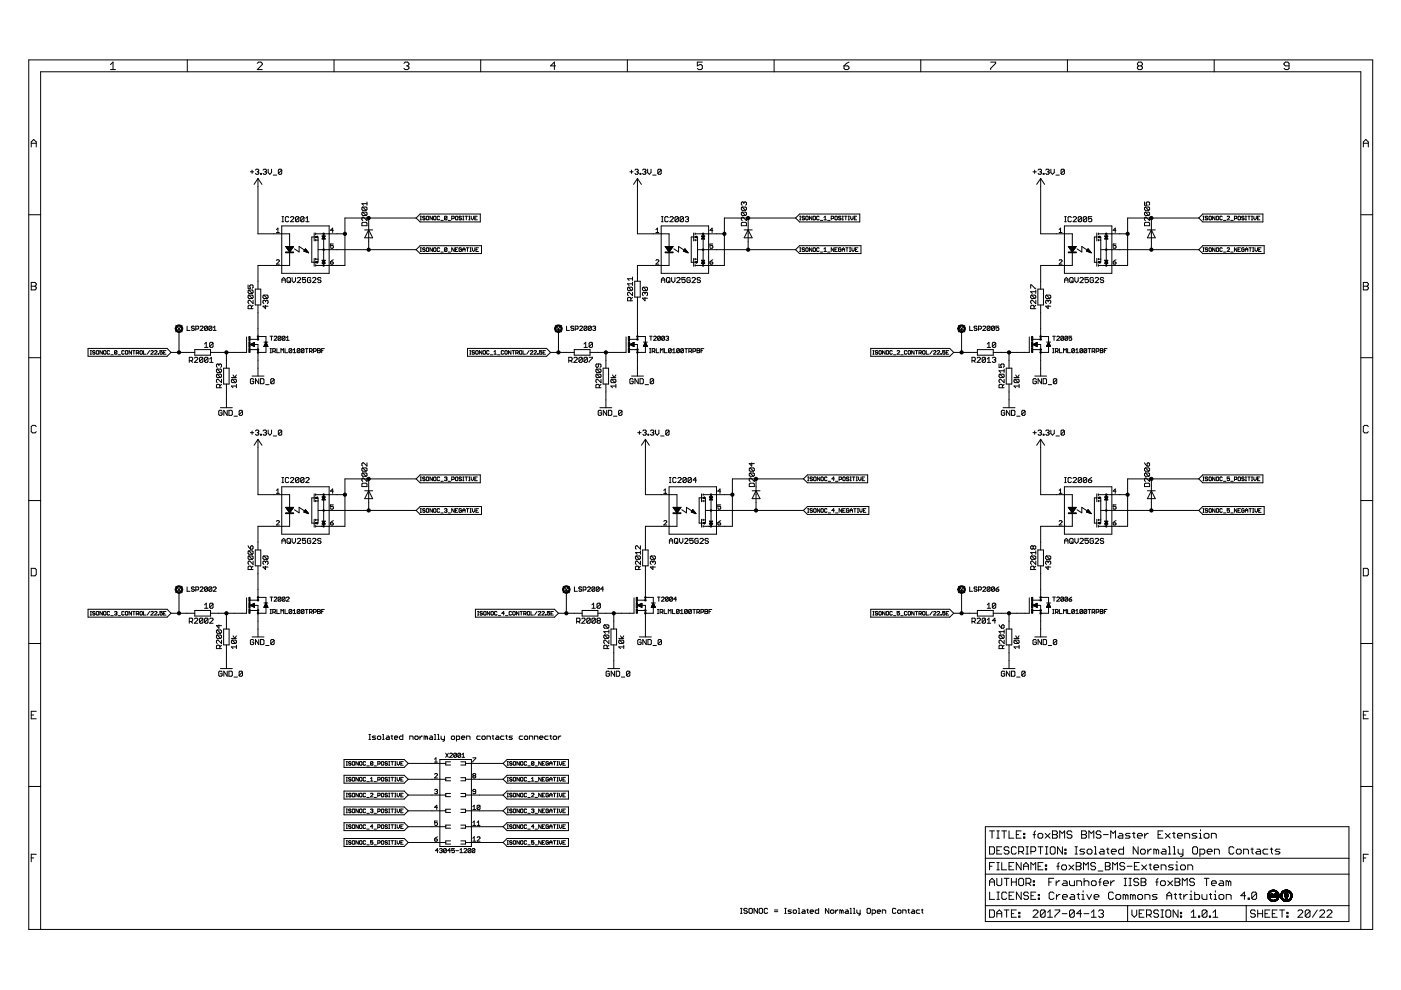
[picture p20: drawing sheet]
<svg xmlns="http://www.w3.org/2000/svg" width="297mm" height="210mm" viewBox="0 0 297 210" stroke-linecap="round" stroke-linejoin="round" font-family="sans-serif">
<g fill="none" stroke="#000" stroke-width=".21">
<path d="M6.1 12.7h284.9v184.4h-284.9zM23.4 13.7l.6-.5v1.6M23.4 14.8h1.1M39.7 12.7v2.5M54.5 13.4l.3-.2h.5l.3 .2v.3l-1.1 1.1h1.1M70.8 12.7v2.5M85.6 13.4l.3-.2h.5l.3 .2v.3l-.3 .3M86.2 14h.2M86.4 14l.3 .2v.3l-.3 .3h-.5l-.3-.3M101.9 12.7v2.5M117.8 14h-1.1l.8-.8v1.6M133 12.7v2.5"/>
<path d="M148.9 13.2h-1.1v.8l.6-.3h.2l.3 .3v.5l-.3 .3h-.5l-.3-.3M164.1 12.7v2.5M178.9 14h.8l.3 .2v.3l-.3 .3h-.5l-.3-.3zM180 13.2l-1.1 .8M195.2 12.7v2.5M210 13.2h1.1v.2l-1.1 1.1v.3M226.3 12.7v2.5M241.4 14l-.2 .2v.3l.2 .3h.5l.3-.3v-.3l-.3-.2M241.4 14l-.2-.3v-.3l.2-.2h.5l.3 .2v.3l-.3 .3M241.4 14h.5M257.4 12.7v2.5M273.3 14h-.8l-.3-.3v-.3l.3-.2h.5l.3 .2v1.1l-.3 .3h-.5l-.3-.3"/>
<path d="M6.6 31.2v-1.1l.6-.5 .5 .5v1.1M6.6 30.4h1.1M53.1 36.4h.7M53.4 36.1v.7M54.2 36.1l.1-.2h.4l.2 .2-.2 .3M54.5 36.4h.2M54.7 36.4l.2 .2-.2 .4h-.4l-.1-.2M54.7 37.8v11.8h6.7v6.7h-6.7v5M54.7 37.8l.8 1.3M54.7 37.8l-.8 1.3M55.2 36.8h.2v.2h-.2zM55.8 36.1l.2-.2h.3l.2 .2-.2 .3"/>
<path d="M56.1 36.4h.2M56.3 36.4l.2 .2-.2 .4h-.3l-.2-.2M56.9 35.9v.7l.3 .4 .4-.4v-.7M57.9 37.1h.8M59.7 36.1l-.1-.2h-.4l-.2 .2v.7M59.7 36.1v.7l-.1 .2h-.4l-.2-.2M59.7 36.1l-.7 .7M133.5 36.4h.7M133.9 36.1v.7M134.6 36.1l.2-.2h.3l.2 .2-.2 .3M135 36.4h.1M135.1 36.4l.2 .2-.2 .4h-.3l-.2-.2"/>
<path d="M135.1 37.8v11.8h6.8v6.7h-6.8v3.3M135.1 37.8l.9 1.3M135.1 37.8l-.8 1.3M135.7 36.8h.2v.2h-.2zM136.2 36.1l.2-.2h.4l.1 .2-.1 .3M136.6 36.4h.2M136.8 36.4l.1 .2-.1 .4h-.4l-.2-.2M137.3 35.9v.7l.4 .4 .3-.4v-.7M138.4 37.1h.7M140.2 36.1l-.2-.2h-.3l-.2 .2v.7M140.2 36.1v.7l-.2 .2h-.3l-.2-.2M140.2 36.1l-.7 .7"/>
<path d="M219 36.4h.7M219.4 36.1v.7M220.1 36.1l.2-.2h.3l.2 .2-.2 .3M220.5 36.4h.1M220.6 36.4l.2 .2-.2 .4h-.3l-.2-.2M220.6 37.8v11.8h6.8v6.7h-6.8v5M220.6 37.8l.9 1.3M220.6 37.8l-.8 1.3M221.2 36.8h.2v.2h-.2zM221.7 36.1l.2-.2h.3l.2 .2-.2 .3M222.1 36.4h.1M222.2 36.4l.2 .2-.2 .4h-.3l-.2-.2"/>
<path d="M222.8 35.9v.7l.4 .4 .3-.4v-.7M223.9 37.1h.7M225.7 36.1l-.2-.2h-.4l-.1 .2v.7M225.7 36.1v.7l-.2 .2h-.4l-.1-.2M225.7 36.1l-.7 .7M289.1 30.4h1M289.1 31.2v-1.1l.5-.5 .5 .5v1.1M6.1 45.5h2.5M6.6 59.9h.8l.3 .3v.2l-.3 .3 .3 .2v.3l-.3 .3h-.8zM58.6 55.2l.2-.1 .4 .1-.6 .8h.6M58.6 48.7l.3-.3v.9M58.6 49.3h.6"/>
<path d="M59.7 47.9h10.1v10.1h-10.1zM59.8 59.9v-.7l.3-.4 .4 .4v.7M59.8 59.4h.7M59.8 47h.3M59.8 45.9h.3M60 45.9v1.1M60.6 52.3h1.7l-.9 1.1zM60.6 52.3h1.6M60.7 52.4h1.4M60.7 52.5h1.4M60.8 52.6h1.2M60.9 59l.1-.2h.4l.2 .2v.7l-.2 .2h-.4l-.1-.2z"/>
<path d="M60.9 52.7h1M60.9 52.8h1M61 52.8h.8M61 52.9h.8M61.1 53h.6M61.2 53.1h.4M61.2 46.1l-.2-.2h-.3l-.2 .2v.7l.2 .2h.3l.2-.2M61.2 59.6l.4 .3M61.2 53.2h.4M61.3 53.2h.2M61.3 53.3h.2M61.4 53.4h.1"/>
<path d="M61.6 46.1l.2-.2h.3l.2 .2v.2l-.7 .7h.7M61.9 58.8v.8l.4 .3 .4-.3v-.8M62.4 52.8l1 .6v-1.1l2 1.3M63 59l.2-.2h.4l.1 .2v.2l-.7 .7h.7M63.4 46.1l-.2-.2h-.4l-.1 .2v.7M63.4 46.1v.7l-.2 .2-.5-.2M63.4 46.1l-.7 .7M64.4 53.2h.8M64.5 46.1v.7l-.2 .2h-.4l-.1-.2M64.5 46.1l-.2-.2h-.4l-.1 .2v.7M64.5 46.1l-.7 .7M64.5 53.2h.6"/>
<path d="M64.5 53.1h.5M64.6 53.3h.6M64.6 53h.4M64.6 53h.3M64.7 52.9h.2M64.7 52.8h.1M64.8 52.8l-.4 .5 1 .3M64.8 52.8l.6 .8M64.8 53.4h.5M64.8 58.8h-.7v.6l.4-.2 .3 .2-.2 .5h-.3l-.2-.2M64.8 46.3l.4-.4v1.1M64.8 47h.7"/>
<path d="M65 53.4h.3M65.2 53.5h.2M65.4 53.6h.1M65.9 59l-.2-.2h-.3l-.2 .2v.7l.2 .2h.3l.2-.5h-.4M66.3 59l.1-.2h.4l.2 .2v.2l-.7 .7h.7M66.6 50.2h-.5v5.4h.5M66.6 49.4v1.7M66.6 54.8v1.7M66.9 49.4v.3M66.9 50.1v.3M66.9 50.8v.3M66.9 54.8v.3"/>
<path d="M66.9 55.4v.4M66.9 56.1v.4M66.9 50.2h.5v5.4h-.5M66.9 50.9h.5M66.9 54.9h.5M66.9 49.6h6.2M66.9 50.2l.4-.1v.3zM67 50.2h.3M67 50.3h.3M67 55.6h.3M67.1 55.5h.2M67.1 50.1h.2"/>
<path d="M67.2 50.4h.1M67.2 55.7h.1M67.3 55.4v.4l-.4-.2M67.3 55.4l-.4 .2M67.3 55.4h.1M67.4 52.9h20.8M68.1 59l-.2-.2h-.4l-.1 .2 .1 .4h.4l.2 .2-.2 .3h-.4l-.1-.2M68.3 55.2h.7l-.4 .5zM68.3 50.6h.6M68.3 55.2h.6M68.4 55.3h.5M68.4 50.5h.4"/>
<path d="M68.4 55.4h.4M68.4 50.4h.4M68.5 55.4h.3M68.5 50.4h.2M68.5 55.5h.2M68.5 55.6h.2M68.5 50.3h.2M68.6 50.2h.1M68.6 55.6h.1M68.6 49.6v6.7M68.6 50.2l.4 .5h-.7zM70.1 55.5h.4l.2 .4-.5 .1z"/>
<path d="M70.7 48.8h-.6l.4-.4v.9M70.7 55.1l-.6 .4M70.7 51.7h-.6v.5l.3-.2 .3 .2-.2 .4-.4-.1M76.7 47.3l.2-.2h.7l.2 .2v.6h-1.1zM76.9 43.9h.7l.2 .2v.3l-.2 .2M76.9 45h.7l.2 .1v.4l-.2 .2M76.9 43.9l-.2 .2v.3l.2 .2h.7M76.9 45l-.2 .1 .2 .6h.7M76.9 45l.7 .7M76.9 43.9l.7 .7M77.3 48.7h1.7M77.8 46.1v.7l-.7-.7h-.2l-.2 .1 .2 .6"/>
<path d="M77.8 42.8v.7M77.8 43.2h-1.1l.4 .3M78.2 48.7l.8 1.7h-1.7zM78.2 46.2v6.7M88.2 46.2h-15.1v10.1h-6.2M89.1 52.1h13v1.7h-13l-.9-.9zM89.1 45.4h12.7v1.7h-12.7l-.9-.9zM89.1 53.3h.2M89.1 52.5h.2M89.1 46.6h.2M89.1 45.8h.2M89.2 45.8v.8"/>
<path d="M89.2 52.5v.8M90.1 52.7l-.1-.2-.4 .2 .1 .2 .4 .2-.1 .2-.4-.1M90.1 46l-.4-.2-.1 .3 .4 .1 .1 .3-.1 .1-.4-.1M90.4 46l.1-.2 .4 .2-.1 .6-.4-.1zM90.4 52.7l.1-.2 .4 .2-.1 .6-.4-.1zM91.7 45.8v.8l-.5-.8v.8M91.7 52.5v.8l-.5-.8v.8M91.9 46l.2-.2 .3 .2-.1 .6-.4-.1zM92.1 52.5l.3 .2-.1 .6-.4-.1zM93.2 52.7l-.1-.2-.4 .2v.5l.1 .1 .4-.1M93.2 46l-.1-.2-.4 .2v.5l.1 .1 .4-.1M93.5 53.4h.5"/>
<path d="M93.5 46.7h.5M94.8 52.7v.5l-.2 .1-.4-.1M94.8 52.7l-.4-.2-.2 .7M94.8 46l-.4-.2-.2 .7M94.8 46l-.2 .6-.4-.1M94.8 52.7l-.6 .5M94.8 46l-.6 .5M95 53.4h.5M95 46.7h.5M95.8 46.4h.4l.1-.4-.5-.2v.8M96.3 52.5v.8l-.5-.8v.8M96.6 46l.1-.2 .4 .2-.2 .6-.3-.1z"/>
<path d="M96.6 52.9h.2M97.1 52.5h-.5v.8h.5M97.9 52.7l-.2-.2-.4 .2 .2 .6 .4-.1v-.3h-.3M97.9 46l-.4-.2-.2 .3 .4 .1 .2 .3-.2 .1-.4-.1M98.1 52.9h.5M98.1 53.3v-.5l.3-.3 .2 .3v.5M98.1 46.6h.3M98.1 45.8h.3M98.2 45.8v.8M98.6 45.8h.5M98.9 52.5h.5M98.9 45.8v.8"/>
<path d="M99.1 52.5v.8M99.4 46.6h.3M99.4 45.8h.3M99.5 45.8v.8M99.7 53.3h.2M99.7 52.5h.2M99.8 52.5v.8M99.9 45.8v.6l.3 .2 .2-.2v-.6M100.2 52.5v.6l.2 .2 .3-.2v-.6M100.7 46.2h.2M100.9 52.9h.3M101.2 45.8h-.5v.8h.5"/>
<path d="M101.5 52.5h-.6v.8h.6M134.1 58.7v.8M134.1 59.8v.7M134.1 59.1h-1l.3 .4M134.6 59.6h1.1v3.4h-1.1zM139.1 55.2l.1-.1 .5 .1-.6 .8h.6M139.1 49.3h.6M139.1 48.7l.3-.3v.9M140.2 47.9h10v10.1h-10zM140.2 59.4h.7M140.2 59.9v-.7l.4-.4 .3 .4v.7M140.2 47h.4"/>
<path d="M140.2 45.9h.4M140.4 45.9v1.1M141 52.3h1.7l-.8 1.1zM141.1 52.3h1.5M141.1 52.4h1.5M141.2 52.5h1.3M141.2 52.6h1.3M141.3 52.6h1.1M141.3 59l.2-.2h.4l.1 .2v.7l-.1 .2h-.4l-.2-.2zM141.3 52.7h1.1M141.4 52.8h.9M141.5 52.9h.7"/>
<path d="M141.5 53h.7M141.6 53h.5M141.6 53.1h.5M141.7 46.1l-.2-.2h-.4l-.2 .2v.7l.2 .2h.4l.2-.2M141.7 59.6l.3 .3M141.7 53.2h.3M141.8 53.3h.1M141.8 53.4h.1M142 46.1l.2-.2h.4l.1 .2v.2l-.7 .7h.7M142.4 58.8v.8l.3 .3 .4-.3v-.8M142.9 52.8l1 .6v-1.1l2 1.3M143.5 59l.2-.2h.3l.2 .2v.2l-.7 .7h.7"/>
<path d="M143.8 46.1l-.1-.2h-.4l-.2 .2v.7M143.8 46.1v.7l-.1 .2-.6-.2M143.8 46.1l-.7 .7M144.9 53.2h.7M144.9 46.1l-.2-.2h-.3l-.2 .2v.7M144.9 46.1v.7l-.2 .2-.5-.2M144.9 46.1l-.7 .7M144.9 53.2h.6M145 53.1h.5M145 53.3h.6M145 53h.4M145.1 53h.3"/>
<path d="M145.1 52.9h.2M145.2 52.8h.1M145.2 52.8l-.3 .5 1 .3M145.2 52.8l.7 .8M145.2 53.4h.5M145.3 58.8h-.7v.6l.3-.2 .4 .2-.2 .5h-.4l-.1-.2M145.3 46.1l.2-.2h.3l.2 .2-.2 .4M145.4 53.4h.4M145.6 46.5h.2M145.6 53.5h.2M145.8 46.5l.2 .2-.2 .3h-.3l-.2-.2M145.9 53.6h.1"/>
<path d="M146.3 59l-.1-.2h-.4l-.2 .2v.7l.2 .2h.4l.1-.5h-.3M146.7 59l.2-.2h.4l.1 .2v.2l-.7 .7h.7M147.1 50.2h-.5v5.4h.5M147.1 49.4v1.7M147.1 54.8v1.7M147.4 49.4v.3M147.4 50.1v.3M147.4 50.8v.3M147.4 54.8v.3M147.4 55.4v.4M147.4 56.1v.4M147.4 50.2l.3-.1v.3z"/>
<path d="M147.4 50.2h.5v5.4h-.5M147.4 50.9h.5M147.4 54.9h.5M147.4 49.6h6.2M147.4 50.2h.3M147.5 50.3h.2M147.5 55.6h.2M147.6 55.5h.1M147.6 50.1h.1M147.6 50.4h.1M147.6 55.7h.1M147.7 55.4v.4l-.3-.2"/>
<path d="M147.7 55.4h.1M147.7 55.4l-.3 .2M147.9 52.9h20.8M148.5 59l-.2-.2h-.3l-.2 .2 .2 .4h.3l.2 .2-.2 .3h-.3l-.2-.2M148.7 55.2h.7l-.3 .5zM148.8 50.6h.6M148.8 55.2h.6M148.8 50.6h.5M148.8 55.3h.5M148.8 50.5h.5M148.9 55.4h.4M148.9 50.4h.3"/>
<path d="M148.9 55.4h.3M148.9 55.5h.3M149 55.6h.1M149 50.3h.2M149 50.2h.1M149.1 49.6v6.7M149.1 50.2l.3 .5h-.7zM150.5 55.5h.5l.1 .4-.4 .1zM151.1 48.8h-.6l.5-.4v.9M151.1 51.7h-.6v.5l.3-.2 .3 .2-.1 .4-.5-.1M151.1 55.1l-.6 .4M157.2 47.3l.2-.2h.7l.2 .2v.6h-1.1z"/>
<path d="M157.4 43.9h.7l.2 .2v.3l-.2 .2M157.4 45l-.2 .1 .2 .6h.7M157.4 45h.7l.2 .1v.4l-.2 .2M157.4 43.9l-.2 .2v.3l.2 .2h.7M157.4 45l.7 .7M157.4 43.9l.7 .7M157.7 43l.2-.2 .4 .2v.3l-.2 .2M157.7 43l-.2-.2-.3 .2v.3l.2 .2M157.7 43v.2M157.8 48.7h1.7M158.3 46.1v.7l-.8-.7-.3 .1 .2 .6M158.6 48.7l.9 1.7h-1.7z"/>
<path d="M158.6 46.2v6.7M168.7 52.9l.8-.8h13v1.7h-13zM168.7 46.2l.8-.8h12.8v1.7h-12.8zM168.7 46.2h-15.1v10.1h-6.2M169.5 53.3h.3M169.5 52.5h.3M169.5 46.6h.3M169.5 45.8h.3M169.7 45.8v.8M169.7 52.5v.8M170.6 52.7l-.1-.2-.4 .2 .1 .2 .4 .2-.1 .2-.4-.1M170.6 46l-.1-.2-.4 .2 .1 .2 .4 .2-.1 .2-.4-.1"/>
<path d="M170.8 46l.2-.2 .3 .2-.1 .6-.4-.1zM170.8 52.7l.2-.2 .3 .2-.1 .6-.4-.1zM172.1 45.8v.8l-.5-.8v.8M172.1 52.5v.8l-.5-.8v.8M172.5 52.5l.4 .2-.1 .6-.4-.1zM172.5 45.8l.4 .2-.1 .6-.4-.1zM173.7 52.7l-.2-.2-.4 .2v.5l.2 .1 .4-.1M173.7 46l-.2-.2-.4 .2v.5l.2 .1 .4-.1M173.9 53.4h.5M173.9 46.7h.5M174.7 53.3h.5M174.7 46.6h.5"/>
<path d="M174.7 46.1l.3-.3v.8M174.7 52.8l.3-.3v.8M175.5 53.4h.5M175.5 46.7h.5M176.2 46.4h.4l.2-.4-.6-.2v.8M176.8 52.5v.8l-.6-.8v.8M177 46l.1-.2 .4 .2-.1 .6-.4-.1zM177 52.9h.3M177.5 52.5h-.5v.8h.5M178.3 46l-.4-.2-.1 .3 .4 .1 .1 .3-.1 .1-.4-.1M178.3 52.7l-.1-.2-.4 .2 .1 .6 .4-.1v-.3h-.3M178.6 52.9h.5"/>
<path d="M178.6 46.6h.2M178.6 45.8h.2M178.6 53.3v-.5l.2-.3 .3 .3v.5M178.7 45.8v.8M179.1 45.8h.5M179.3 52.5h.5M179.3 45.8v.8M179.6 52.5v.8M179.8 46.6h.3M179.8 45.8h.3M180 45.8v.8M180.1 53.3h.3"/>
<path d="M180.1 52.5h.3M180.2 52.5v.8M180.4 45.8v.6l.2 .2 .3-.2v-.6M180.6 52.5v.6l.3 .2 .2-.2v-.6M181.1 46.2h.3M181.4 52.9h.2M181.6 45.8h-.5v.8h.5M181.9 52.5h-.5v.8h.5M224.6 55.2l.1-.1 .5 .1-.6 .8h.6M224.6 49.3h.6M224.6 48.7l.3-.3v.9M225.7 47.9h10v10.1h-10z"/>
<path d="M225.7 59.4h.7M225.7 59.9v-.7l.4-.4 .3 .4v.7M225.7 47h.4M225.7 45.9h.4M225.9 45.9v1.1M226.5 52.3h1.7l-.8 1.1zM226.6 52.3h1.5M226.6 52.4h1.5M226.7 52.5h1.3M226.7 52.6h1.3M226.8 52.6h1.1M226.8 52.7h1.1"/>
<path d="M226.9 52.8h.9M227 58.8l.5 .2v.7l-.2 .2h-.3l-.2-.2v-.7zM227 52.9h.7M227 53h.7M227.1 53h.5M227.1 53.1h.5M227.2 46.1l-.2-.2h-.4l-.2 .2v.7l.2 .2 .6-.2M227.2 59.6l.3 .3M227.2 53.2h.3M227.3 53.3h.1M227.3 53.4h.1M227.5 46.1l.2-.2h.3l.2 .2v.2l-.7 .7h.7"/>
<path d="M227.9 58.8v.8l.3 .3 .4-.3v-.8M228.3 52.8l1.1 .6v-1.1l2 1.3M229 59l.1-.2 .6 .2v.2l-.7 .7h.7M229.3 46.1l-.2-.2h-.3l-.2 .2v.7M229.3 46.1v.7l-.2 .2h-.3l-.2-.2M229.3 46.1l-.7 .7M230.4 53.2h.7M230.4 46.1l-.2-.2h-.4l-.1 .2v.7M230.4 46.1v.7l-.2 .2h-.4l-.1-.2M230.4 46.1l-.7 .7M230.4 53.2h.6M230.5 53.1h.5"/>
<path d="M230.5 53.3h.6M230.5 53h.4M230.6 53h.3M230.6 52.9h.2M230.7 52.8h.1M230.7 52.8l-.3 .5 1 .3M230.7 52.8l.7 .8M230.7 53.4h.5M230.8 58.8h-.8v.6l.6-.2 .2 .2v.3l-.2 .2h-.4l-.2-.2M230.9 53.4h.3M231.1 53.5h.2M231.3 53.6h.1"/>
<path d="M231.5 45.9h-.7v.6l.3-.2 .4 .2v.3l-.2 .2-.5-.2M231.8 59l-.2-.2-.5 .2v.7l.2 .2h.3l.2-.2v-.3h-.3M232.2 59l.2-.2 .5 .2v.2l-.7 .7h.7M232.5 50.2h-.5v5.4h.5M232.5 49.4v1.7M232.5 54.8v1.7M232.9 50.2h.5v5.4h-.5M232.9 50.9h.5M232.9 54.9h.5M232.9 49.6h6.2M232.9 49.4v.3M232.9 50.1v.3"/>
<path d="M232.9 50.8v.3M232.9 54.8v.3M232.9 55.4v.4M232.9 56.1v.4M232.9 50.2l.3-.1v.3zM232.9 50.2h.3M233 50.3h.2M233 55.6h.2M233.1 50.1h.1M233.1 55.5h.1M233.1 50.4h.1M233.1 55.7h.1"/>
<path d="M233.2 55.4h.1M233.2 55.4v.4l-.3-.2M233.2 55.4l-.3 .2M233.4 52.9h20.8M234 59l-.2-.2-.5 .2 .2 .4h.3l.2 .2-.2 .3h-.3l-.2-.2M234.2 55.2h.7l-.4 .5zM234.3 50.6h.6M234.3 55.2h.5M234.3 50.6h.5M234.3 55.3h.5M234.3 50.5h.5M234.3 55.4h.5"/>
<path d="M234.4 55.4h.3M234.4 50.4h.3M234.4 55.5h.3M234.5 50.3h.1M234.5 55.6h.1M234.5 50.2h.1M234.5 50.2l.4 .5h-.7zM234.5 49.6v6.7M236 55.5h.5l.1 .4-.4 .1zM236.6 48.8h-.6l.5-.4v.9M236.6 51.7h-.6v.5l.3-.2 .3 .2-.1 .4-.5-.1M236.6 55.1l-.6 .4"/>
<path d="M242.7 47.3l.1-.2h.8l.1 .2v.6h-1zM242.7 42.8v.7h.5l-.2-.5 .6-.2 .1 .2v.3l-.1 .2M242.8 43.9h.8l.1 .2v.3l-.1 .2M242.8 45l-.1 .1v.4l.1 .2h.8M242.8 45h.8l.1 .1-.1 .6M242.8 43.9l-.1 .2v.3l.1 .2h.8M242.8 45l.8 .7M242.8 43.9l.8 .7M243.3 48.7h1.6M243.7 46.1v.7l-.7-.7h-.2l-.1 .1v.4l.1 .2M244.1 48.7l.8 1.7h-1.6zM244.1 46.2v6.7"/>
<path d="M254.2 46.2h-15.1v10.1h-6.2M255 52.1h13v1.7h-13l-.8-.9zM255 45.4h12.8v1.7h-12.8l-.8-.9zM255 53.3h.3M255 52.5h.3M255 46.6h.3M255 45.8h.3M255.2 45.8v.8M255.2 52.5v.8M256.1 52.7l-.2-.2-.4 .2 .2 .2 .4 .2-.2 .2-.4-.1M256.1 46l-.2-.2-.4 .2 .2 .2 .4 .2-.2 .2-.4-.1M256.3 52.7l.2-.2 .3 .2-.1 .6-.4-.1z"/>
<path d="M256.3 46l.2-.2 .3 .2-.1 .6-.4-.1zM257.6 45.8v.8l-.5-.8v.8M257.6 52.5v.8l-.5-.8v.8M258 45.8l.4 .2-.1 .6-.4-.1zM258 52.5l.4 .2-.1 .6-.4-.1zM259.1 52.7l-.1-.2-.4 .2v.5l.2 .1 .3-.1M259.1 46l-.1-.2-.4 .2v.5l.2 .1 .3-.1M259.4 53.4h.5M259.4 46.7h.5M260.2 52.7l.1-.2 .4 .2-.5 .6h.5M260.2 46l.1-.2 .4 .2-.5 .6h.5M260.9 53.4h.6"/>
<path d="M260.9 46.7h.6M261.7 46.4h.4l.1-.4-.5-.2v.8M262.2 52.5v.8l-.5-.8v.8M262.5 52.9h.2M262.6 45.8l.4 .2-.1 .6-.4-.1zM263 52.5h-.5v.8h.5M263.8 52.7l-.1-.2-.4 .2 .1 .6 .4-.1v-.3h-.3M263.8 46l-.4-.2-.1 .3 .4 .1 .1 .3-.1 .1-.4-.1M264 52.9h.6M264 46.6h.3M264 45.8h.3M264 53.3v-.5l.3-.3 .3 .3v.5"/>
<path d="M264.2 45.8v.8M264.6 45.8h.5M264.8 52.5h.5M264.8 45.8v.8M265.1 52.5v.8M265.3 46.6h.3M265.3 45.8h.3M265.5 45.8v.8M265.6 53.3h.2M265.6 52.5h.2M265.7 52.5v.8M265.8 45.8v.6l.3 .2 .3-.2v-.6"/>
<path d="M266.1 52.5v.6l.3 .2 .2-.2v-.6M266.6 46.2h.3M266.9 52.9h.2M267.1 45.8h-.5v.8h.5M267.4 52.5h-.5v.8h.5M288.5 45.5h2.5M289.1 59.9h.8l.2 .3v.2l-.2 .3 .2 .2v.3l-.2 .3h-.8zM6.1 75.8h2.5M6.6 60.7h.8M18.7 73.9h16.7l.9 .8-.9 .8h-16.7zM19.1 74.3h.3M19.1 75.1h.3"/>
<path d="M19.3 74.3v.8M20.2 74.5l-.4-.2-.2 .3 .4 .1 .2 .3-.2 .1-.4-.1M20.4 74.5l.2-.2 .3 .2-.1 .6-.4-.1zM21.7 74.3v.8l-.5-.8v.8M22.1 74.3l.4 .2-.1 .6-.5-.1zM23.2 74.5l-.1-.2-.4 .2 .2 .6 .3-.1M23.5 75.2h.5M24.8 74.5l-.4-.2-.1 .7M24.8 74.5l-.1 .6-.4-.1M24.8 74.5l-.5 .5M25 75.2h.5M26.3 74.5l-.1-.2-.4 .2 .2 .6 .3-.1"/>
<path d="M26.7 74.3l.4 .2-.1 .6-.4-.1zM27.9 74.3v.8l-.5-.8v.8M28.1 74.3h.5M28.4 74.3v.8M28.9 74.8h.4l.1-.3-.5-.2v.8M29.2 74.8l.2 .3M29.8 74.3l.4 .2-.1 .6-.4-.1zM30.4 74.3v.8h.6M31.7 74.3l-.5 .8M32 74.5l.1-.2 .4 .2-.5 .6h.5M32.8 74.5l.1-.2 .4 .2-.5 .6h.5M33.5 75l.2 .1z"/>
<path d="M34.4 74.3h-.5v.4l.3-.1 .2 .1-.1 .4-.4-.1M34.7 74.7h.2M35.2 74.3h-.5v.8h.5M36.3 74.7h5M37.3 69l1.3 1.4M38 69.7v5M38.6 69l-1.3 1.4M39.7 69.2v.9h.6M40.1 76.5h.6l.2-.2v-.4l-.2-.1h-.6v1M40.5 76.5l.4 .3M41.2 75.9l.2-.1 .5 .1v.2l-.7 .7h.7M41.2 69.3l-.2-.1-.4 .1 .1 .3 .5 .2-.2 .3-.4-.2"/>
<path d="M41.3 74.1h3.3v1.2h-3.3zM41.5 69.8h.5l.1-.2-.1-.4h-.5v.9M42.4 69.3l.2-.1 .5 .1-.7 .8h.7M43 75.9l-.7 .7M43 75.9l-.2-.1-.5 .1v.7M43 75.9v.7l-.2 .2h-.3l-.2-.2M43.4 72.9l.3-.3v1.1M43.4 73.7h.7M44 69.3v.6l-.2 .2-.4-.2M44 69.3l-.5-.1-.1 .1v.6M44 69.3l-.6 .6M44.1 75.9v.7l-.2 .2h-.3l-.2-.2"/>
<path d="M44.1 75.9l-.2-.1-.5 .1v.7M44.1 75.9l-.7 .7M44.4 76.8h.8M44.4 76.1l.4-.3v1M44.9 69.3l-.2-.1-.4 .1v.6M44.9 69.3v.6l-.2 .2-.4-.2M44.9 69.3l-.6 .6M45.2 72.8v.7l-.2 .2-.6-.2M45.2 72.8l-.2-.2h-.4l-.2 .2v.7M45.2 72.8l-.8 .7M45.2 70.1h.6M45.2 69.4l.3-.2v.9"/>
<path d="M46.1 79.3l-.2 .2 .2 .6h.7M46.1 78.3l-.2 .1 .2 .6h.7M46.1 78.3h.7l.2 .1v.4l-.2 .2M46.1 79.3h.7l.2 .2v.4l-.2 .2M46.1 79.3l.7 .8M46.1 78.3l.7 .7M46.4 77.3l-.2-.1-.3 .1 .2 .6M46.4 77.3l.2-.1 .4 .1v.4l-.2 .2M46.4 77.3v.2M47.4 78.1h1.2v3.3h-1.2zM48 74.7v3.4M49.4 79.5l.4 .6 .3-.6"/>
<path d="M52.3 71.4v3.3h-7.7M52.6 60.4v.7h.5l-.1-.3 .1-.4h.4l.2 .2-.2 .5M52.8 62.6l-.2 .2 .2 .5h.7M52.8 62.6h.7l.2 .2-.2 .5M52.8 61.5l-.2 .2 .2 .5h.7M52.8 61.5h.7l.2 .2-.2 .5M52.8 62.6l.7 .7M52.8 61.5l.7 .7M53 73h1.7v6.7M53 74.1h1.7M53 73l1 .4M53.3 65.4v-.5l-.2-.2h-.3l-.2 .2v.5h1.1"/>
<path d="M53.4 73.2h.6M53.4 72.9h.6M53.4 79.7h2.6M53.6 73.3h.4M53.7 63.6v.8l-.7-.8-.4 .2 .2 .6M53.7 64.7l-.4 .4M53.7 72.7h.3M53.9 73.4h.1M54 72.6h.1M54 72.6v.8M54 72.6l-1 .4M54 72.6l-.9 .4 .9 .4"/>
<path d="M54.1 61.3h1.2v3.4h-1.2zM54.7 71.4h1.7v3.3h-1.7M54.7 64.7v7.2h-1.7M55.9 62.6l-.1 .2v.3l.1 .2h.8M55.9 62.6h.8l.1 .2-.1 .5M55.9 62.6l.8 .7M56 72.5h.8M56 73.4l.4-.9 .4 .9M56 73.4h.8M56 73.3h.7M56.1 73.2h.5M56.2 73h.4"/>
<path d="M56.2 72.9h.3M56.3 64.7v.7l-.5-.5h1M56.3 63.8v.2M56.3 63.8l-.2-.2-.3 .2v.4l.1 .2M56.3 63.8l.2-.2 .3 .2-.1 .6M56.3 72.7h.2M56.4 72.6l.4 .8M56.4 72.6l-.4 .8M56.4 72.6h.1M57.3 74.8h.3M57.3 73.9h.3M57.3 71.3h.5"/>
<path d="M57.4 73.9v.9M57.6 71.3v.9M57.8 74.5h.5l.1-.2-.1-.4h-.5v.9M58.1 74.5l.3 .3M58.1 71.4l.2-.1 .4 .1-.6 .8h.6M58.7 73.9v.9h.6M59.6 71.4v.6l-.2 .2-.4-.2M59.6 74.8v-.9l.2 .3 .3-.3v.9M59.6 71.4l-.5-.1-.1 .1v.6M59.6 71.4l-.6 .6M60.4 73.9v.9h.6M60.4 71.4v.6l-.1 .2-.5-.2"/>
<path d="M60.4 71.4l-.4-.1-.2 .1v.6M60.4 71.4l-.6 .6M60.7 72.2h.6M60.7 71.6l.3-.3v.9M61.9 74.1v.5l-.2 .2-.4-.2M61.9 74.1l-.5-.2-.1 .2v.5M61.9 74.1l-.6 .5M62.1 74.8h.6M62.1 74.2l.3-.3v.9M63.6 74.1l-.1 .7-.5-.2M63.6 74.1l-.4-.2-.2 .2v.5M63.6 74.1l-.6 .5"/>
<path d="M64.5 74.1v.5l-.2 .2-.4-.2M64.5 74.1l-.5-.2-.1 .2v.5M64.5 74.1l-.6 .5M64.7 73.9h.6M65 73.9v.9M65.6 74.5h.4l.2-.4-.2-.2h-.4v.9M65.9 74.5l.3 .3M66.5 74.5h.4l.2-.4-.2-.2h-.4v.9M67.3 73.9h.5l.1 .2-.1 .2 .1 .3-.1 .2h-.5zM67.3 74.3h.5M68.2 74.3h.3M68.8 73.9h-.6v.9"/>
<path d="M99.1 73.9h16.8l.8 .8-.8 .8h-16.8zM99.6 74.3h.2M99.6 75.1h.2M99.7 74.3v.8M100.6 74.5l-.4-.2-.1 .3 .4 .1 .1 .3-.1 .1-.4-.1M101 74.3l.4 .2-.1 .6-.4-.1zM102.2 74.3v.8l-.6-.8v.8M102.5 74.3l.4 .2-.1 .6-.4-.1zM103.7 74.5l-.1-.2-.4 .2 .1 .6 .4-.1M103.9 75.2h.6M104.7 74.6l.3-.3v.8M104.7 75.1h.5"/>
<path d="M105.5 75.2h.5M106.8 74.5l-.1-.2-.4 .2 .1 .6 .4-.1M107.2 74.3l.3 .2-.1 .6-.4-.1zM108.3 74.3v.8l-.5-.8v.8M108.6 74.3h.5M108.8 74.3v.8M109.3 74.8h.4l.2-.3-.6-.2v.8M109.6 74.8l.3 .3M110.3 74.3l.3 .2-.1 .6-.4-.1zM110.9 74.3v.8h.5M112.2 74.3l-.5 .8M112.4 74.5l.2-.2 .4 .2-.6 .6h.6"/>
<path d="M113.2 74.5l.1-.2 .4 .2-.5 .6h.5M114 75l.1 .1zM114.9 74.3h-.5v.4l.2-.1 .3 .1-.1 .4-.4-.1M115.1 74.7h.3M115.7 74.3h-.6v.8h.6M116.7 74.7h5.1M117.7 69l1.4 1.4M118.4 69.7v5M119.1 69l-1.4 1.4M120.1 69.2v.9h.6M120.6 76.5h.5l.2-.2v-.4l-.2-.1h-.5v1M120.9 76.5l.4 .3"/>
<path d="M121.7 75.9l.2-.1 .5 .1v.2l-.7 .7h.7M121.7 69.3l-.2-.1-.5 .1 .2 .3 .5 .2-.2 .3-.5-.2M121.8 74.1h3.3v1.2h-3.3zM122 69.8h.4l.2-.5-.2-.1h-.4v.9M122.9 69.3l.1-.1 .5 .1-.6 .8h.6M123.5 75.9l-.2-.1-.6 .1v.7M123.5 75.9v.7l-.2 .2h-.4l-.2-.2M123.5 75.9l-.8 .7M123.8 73.7h.7M123.8 72.9l.4-.3v1.1M124.4 69.3l-.4-.1-.2 .1v.6M124.4 69.3v.6l-.1 .2-.5-.2"/>
<path d="M124.4 69.3l-.6 .6M124.5 75.9l-.1-.1-.6 .1v.7M124.5 75.9v.7l-.1 .2h-.4l-.2-.2M124.5 75.9l-.7 .7M124.9 75.8h.7l-.7 1M125.4 69.3v.6l-.2 .2-.5-.2M125.4 69.3l-.2-.1-.5 .1v.6M125.4 69.3l-.7 .6M125.6 72.8v.7l-.1 .2-.6-.2M125.6 72.8l-.1-.2h-.4l-.2 .2v.7M125.6 72.8l-.7 .7M125.7 69.3l.4-.1 .2 .1-.2 .3"/>
<path d="M126 69.6h.1M126.1 69.6l.2 .2-.2 .3-.4-.2M126.5 79.3l-.2 .2 .2 .6h.7M126.5 79.3h.7l.2 .2v.4l-.2 .2M126.5 78.3l-.2 .1 .2 .6h.7M126.5 78.3h.7l.2 .1v.4l-.2 .2M126.5 79.3l.7 .8M126.5 78.3l.7 .7M126.9 77.2v.5l-.2 .2-.4-.2v-.4l.2-.1h.7l.2 .1v.4l-.2 .2M127.9 78.1h1.1v3.3h-1.1zM128.5 74.7v3.4M129.9 79.5l.3 .6 .4-.6"/>
<path d="M132.7 71.4v3.3h-7.6M133.2 60.9l-.1 .2 .1 .5h.7M133.2 60.9h.7l.2 .2-.2 .5M133.2 60.9l.7 .7M133.5 73h1.6v6.7M133.5 74.1h1.6M133.5 73l.9 .4M133.8 63.8v-.6l-.2-.1h-.4l-.1 .1v.6h1M133.8 73.2h.6M133.9 72.9h.5M133.9 79.7h2.5M134.1 73.3h.3"/>
<path d="M134.1 62v.7l-.7-.7h-.2l-.1 .1 .1 .6M134.1 63.1l-.3 .3M134.1 60.2h-1l.3 .3M134.1 72.7h.3M134.4 73.4h.1M134.4 72.6h.1M134.4 72.6v.8M134.4 72.6l-.9 .4M134.4 72.6l-.8 .4 .8 .4M135.1 71.4h1.7v3.3h-1.7M135.1 63v8.9h-1.6M136.4 60.9l-.2 .2v.3l.2 .2h.7"/>
<path d="M136.4 60.9h.7l.2 .2-.2 .5M136.4 60.9l.7 .7M136.4 72.5h.8M136.4 73.4h.8M136.4 73.4l.4-.9 .4 .9M136.5 73.3h.7M136.6 73.2h.5M136.6 73h.4M136.7 72.9h.3M136.8 63.1v.7l-.6-.6h1.1M136.8 62.1v.2M136.8 62.1l-.2-.1-.4 .1v.4l.2 .2"/>
<path d="M136.8 62.1l.1-.1 .4 .1-.2 .6M136.8 72.7h.1M136.8 72.6h.1M136.8 72.6l.4 .8M136.8 72.6l-.4 .8M137.7 74.8h.3M137.7 73.9h.3M137.7 71.3h.6M137.9 73.9v.9M138 71.3v.9M138.3 74.5h.4l.2-.2-.2-.4h-.4v.9M138.6 74.5l.3 .3"/>
<path d="M138.6 71.4l.1-.1 .4 .1-.5 .8h.5M139.1 73.9v.9h.6M140 71.4v.6l-.1 .2-.5-.2M140 74.8v-.9l.3 .3 .3-.3v.9M140 71.4l-.4-.1-.2 .1v.6M140 71.4l-.6 .6M140.9 73.9v.9h.6M140.9 71.4v.6l-.2 .2-.4-.2M140.9 71.4l-.5-.1-.1 .1v.6M140.9 71.4l-.6 .6M141.2 71.4l.4-.1 .2 .1-.2 .3M141.5 71.7h.1"/>
<path d="M141.6 71.7l.2 .2-.2 .3-.4-.2M142.3 74.1v.5l-.1 .2-.5-.2M142.3 74.1l-.4-.2-.2 .2v.5M142.3 74.1l-.6 .5M142.6 74.8h.6M142.6 74.2l.3-.3v.9M144 74.1l-.1 .7-.4-.2M144 74.1l-.4-.2-.1 .2v.5M144 74.1l-.5 .5M144.9 74.1v.5l-.1 .2-.5-.2M144.9 74.1l-.4-.2-.2 .2v.5M144.9 74.1l-.6 .5"/>
<path d="M145.2 73.9h.6M145.5 73.9v.9M146 74.5h.5l.1-.4-.1-.2h-.5v.9M146.3 74.5l.3 .3M146.9 74.5h.5l.1-.4-.1-.2h-.5v.9M147.8 73.9h.4l.2 .2-.2 .2 .2 .3-.2 .2h-.4zM147.8 74.3h.4M148.7 74.3h.2M149.2 73.9h-.5v.9M184.6 73.9h16.8l.8 .8-.8 .8h-16.8zM185.1 74.3h.2M185.1 75.1h.2"/>
<path d="M185.2 74.3v.8M186.1 74.5l-.4-.2-.1 .3 .4 .1 .1 .3-.1 .1-.4-.1M186.5 74.3l.4 .2-.2 .6-.3-.1zM187.6 74.3v.8l-.5-.8v.8M188 74.3l.4 .2-.1 .6-.4-.1zM189.2 74.5l-.1-.2-.4 .2 .1 .6 .4-.1M189.4 75.2h.5M190.2 74.5l.1-.2 .4 .2-.5 .6h.5M191 75.2h.5M192.3 74.5l-.2-.2-.4 .2 .2 .6 .4-.1M192.7 74.3l.3 .2-.1 .6-.4-.1zM193.8 74.3v.8l-.5-.8v.8"/>
<path d="M194.1 74.3h.5M194.3 74.3v.8M194.8 74.8l.5-.1-.1-.4h-.4v.8M195.1 74.8l.2 .3M195.6 74.5l.1-.2 .4 .2-.1 .6-.4-.1zM196.4 74.3v.8h.5M197.7 74.3l-.6 .8M197.9 74.5l.2-.2 .3 .2-.5 .6h.5M198.7 74.5l.1-.2 .4 .2-.5 .6h.5M199.5 75l.1 .1zM200.4 74.3h-.5v.4l.2-.1 .3 .1-.2 .4-.3-.1M200.6 74.7h.3"/>
<path d="M201.1 74.3h-.5v.8h.5M202.2 74.7h5M203.2 69l1.4 1.4M203.9 69.7v5M204.6 69l-1.4 1.4M205.6 69.2v.9h.6M206.1 76.5h.5l.2-.2v-.4l-.2-.1h-.5v1M206.4 76.5l.4 .3M207.1 69.3l-.1-.1-.5 .1 .2 .3h.3l.1 .2-.1 .3-.5-.2M207.2 75.9l.1-.1h.4l.2 .1v.2l-.7 .7h.7M207.2 74.1h3.4v1.2h-3.4zM207.5 69.8h.4l.2-.5-.2-.1h-.4v.9"/>
<path d="M208.4 69.3l.1-.1 .5 .1-.6 .8h.6M208.9 75.9l-.1-.1h-.4l-.2 .1v.7M208.9 75.9v.7l-.1 .2h-.4l-.2-.2M208.9 75.9l-.7 .7M209.3 73.7h.7M209.3 72.9l.4-.3v1.1M209.3 76.1l.4-.3v1M209.3 76.8h.7M209.9 69.3v.6l-.1 .2-.5-.2M209.9 69.3l-.1-.1-.5 .1v.6M209.9 69.3l-.6 .6M210.4 75.9l.2-.1h.3l.2 .1-.2 .4"/>
<path d="M210.8 76.3h.1M210.8 69.3l-.4-.1-.2 .1v.6M210.8 69.3v.6l-.1 .2-.5-.2M210.8 69.3l-.6 .6M210.9 76.3l.2 .2-.2 .3h-.3l-.2-.2M211.1 72.8v.7l-.2 .2h-.3l-.2-.2M211.1 72.8l-.2-.2h-.3l-.2 .2v.7M211.1 72.8l-.7 .7M211.8 69.2h-.6v.4l.3-.2 .3 .2-.2 .5-.4-.2M211.8 77.2v.7h.6l-.2-.4 .2-.3h.3l.2 .1-.2 .6M212 79.3l-.2 .2v.4l.2 .2h.7M212 79.3h.7l.2 .2-.2 .6"/>
<path d="M212 79.3l.7 .8M212.9 78.3v.7M212.9 78.6h-1.1l.4 .4M213.3 78.1h1.2v3.3h-1.2zM213.9 74.7v3.4M215.3 79.5l.4 .6 .4-.6M218.2 71.4v3.3h-7.6M218.5 61.1v-.7l1.1 .7M218.7 62.6l-.2 .2v.3l.2 .2h.7M218.7 62.6h.7l.2 .2v.3l-.2 .2M218.7 62.6l.7 .7M219 73h1.6v6.7"/>
<path d="M219 74.1h1.6M219 73l.9 .4M219.2 65.4v-.5l-.1-.2h-.4l-.2 .2v.5h1.1M219.3 73.2h.6M219.4 72.9h.5M219.4 79.7h2.5M219.6 73.3h.3M219.6 63.6v.8l-.7-.8-.4 .2v.4l.2 .2M219.6 64.7l-.4 .4M219.6 61.5v.7M219.6 61.8h-1.1l.4 .4M219.6 72.7h.3"/>
<path d="M219.8 73.4h.1M219.9 72.6h.1M219.9 72.6v.8M219.9 72.6l-.9 .4M219.9 72.6l-.8 .4 .8 .4M220 61.3h1.2v3.4h-1.2zM220.6 71.4h1.7v3.3h-1.7M220.6 64.7v7.2h-1.6M221.9 62.6l-.2 .2 .2 .5h.7M221.9 62.6h.7l.2 .2v.3l-.2 .2M221.9 62.6l.7 .7M221.9 72.5h.8"/>
<path d="M221.9 73.4h.8M221.9 73.4l.4-.9 .4 .9M222 73.3h.7M222 73.2h.6M222.1 73h.4M222.2 72.9h.3M222.2 64.7v.7l-.5-.5h1.1M222.2 63.8l-.1-.2-.4 .2 .2 .6M222.2 63.8l.2-.2 .4 .2v.4l-.2 .2M222.2 63.8v.2M222.2 72.7h.2M222.3 72.6h.1"/>
<path d="M222.3 72.6l.4 .8M222.3 72.6l-.4 .8M223.2 74.8h.3M223.2 73.9h.3M223.2 71.3h.6M223.3 73.9v.9M223.5 71.3v.9M223.8 74.5h.4l.1-.4-.1-.2h-.4v.9M224 74.5l.3 .3M224 71.4l.2-.1 .4 .1-.6 .8h.6M224.6 73.9v.9h.6M225.5 71.4v.6l-.1 .2-.5-.2"/>
<path d="M225.5 74.8v-.9l.3 .3 .3-.3v.9M225.5 71.4l-.1-.1-.5 .1v.6M225.5 71.4l-.6 .6M226.4 73.9v.9h.5M226.4 71.4v.6l-.2 .2-.4-.2M226.4 71.4l-.2-.1-.4 .1v.6M226.4 71.4l-.6 .6M227.2 71.3h-.5v.4l.2-.1 .3 .1-.1 .5-.4-.2M227.8 74.1v.5l-.2 .2-.4-.2M227.8 74.1l-.4-.2-.2 .2v.5M227.8 74.1l-.6 .5M228.1 74.8h.6"/>
<path d="M228.1 74.2l.3-.3v.9M229.5 74.1v.5l-.1 .2-.4-.2M229.5 74.1l-.4-.2-.1 .7M229.5 74.1l-.5 .5M230.4 74.1v.5l-.1 .2-.5-.2M230.4 74.1l-.4-.2-.2 .2v.5M230.4 74.1l-.6 .5M230.7 73.9h.6M231 73.9v.9M231.5 74.5h.5l.1-.2-.1-.4h-.5v.9M231.8 74.5l.3 .3M232.4 74.5h.4l.2-.2-.2-.4h-.4v.9"/>
<path d="M233.3 73.9h.4l.1 .2-.1 .2 .1 .3-.1 .2h-.4zM233.3 74.3h.4M234.1 74.3h.3M234.7 73.9h-.6v.9M288.5 75.8h2.5M289.1 60.7h.8M7.7 90.4l-.3-.2h-.5l-.3 .2v1.1l.3 .3h.5l.3-.3M46.6 82.2v-.5l-.5-.2-.2 .2v.5h1.1M46.7 86.4h2.6M47 80.4v.7l-.8-.7-.3 .2 .2 .5M47 81.5l-.4 .4M47.1 87.2l-.2-.2h-.4l-.1 .2v.7l.1 .2h.4l.2-.2v-.4h-.4"/>
<path d="M48 81.4v5M48.2 87v1.1l-.7-1.1v1.1M48.5 87h.6l.2 .2v.7l-.2 .2h-.6zM49.1 80.1h1M49.2 80.4h.8l.1 .2-.1 .5M49.2 80.4l-.1 .2 .1 .5h.8M49.2 80.4l.8 .7M49.6 88.2h.7M50.1 81.9h-1l.3 .3M50.1 81.5v.7M51.4 87.2l-.2-.2h-.3l-.2 .2v.7M51.4 87.2v.7l-.2 .2h-.3l-.2-.2"/>
<path d="M51.4 87.2l-.7 .7M53.1 91.7h.7M53.4 91.4v.7M53.8 80.5l-.2-.2h-.3l-.2 .2v.7l.2 .2h.3l.2-.2v-.4h-.4M54.2 91.4l.1-.2h.4l.2 .2-.2 .3M54.5 91.7h.2M54.7 91.7l.2 .2-.2 .4h-.4l-.1-.2M54.7 93.2v11.7h6.7v6.7h-6.7v5M54.7 93.2l.8 1.2M54.7 93.2l-.8 1.2M54.9 80.3v1.1l-.7-1.1v1.1M55.2 80.3h.6l.2 .2v.7l-.2 .2h-.6z"/>
<path d="M55.2 92.1h.2v.2h-.2zM55.8 91.4l.2-.2h.3l.2 .2-.2 .3M56.1 91.7h.2M56.3 91.7l.2 .2-.2 .4h-.3l-.2-.2M56.3 81.6h.7M56.9 91.2v.7l.3 .4 .4-.4v-.7M57.9 92.4h.8M58.1 80.5l-.2-.2h-.3l-.2 .2v.7M58.1 80.5v.7l-.2 .2h-.3l-.2-.2M58.1 80.5l-.7 .7M59.7 91.4l-.1-.2h-.4l-.2 .2v.7M59.7 91.4v.7l-.1 .2h-.4l-.2-.2"/>
<path d="M59.7 91.4l-.7 .7M76.9 99.2h.7l.2 .2v.3l-.2 .2M76.9 99.2l-.2 .2v.3l.2 .2h.7M76.9 99.2l.7 .7M77.8 98.1v.7l-.7-.7-.4 .2v.4l.2 .1M127.1 82.2v-.5l-.6-.2-.2 .2v.5h1.1M127.2 86.4h2.5M127.4 80.4v.7l-.7-.7-.4 .2 .2 .5M127.4 81.5l-.3 .4M127.6 87.2l-.2-.2h-.4l-.2 .2v.7l.2 .2h.4l.2-.2v-.4h-.4M128.5 81.4v5M128.6 87v1.1l-.7-1.1v1.1"/>
<path d="M129 87h.5l.2 .2v.7l-.2 .2h-.5zM129.5 80.1h1.1M129.7 80.4l-.2 .2 .2 .5h.7M129.7 80.4h.7l.2 .2-.2 .5M129.7 80.4l.7 .7M130.1 88.2h.7M130.6 81.9h-1.1l.4 .3M130.6 81.5v.7M131.9 87.2l-.2-.2h-.4l-.2 .2v.7M131.9 87.2v.7l-.2 .2h-.4l-.2-.2M131.9 87.2l-.8 .7M134.2 80.5l-.1-.2h-.4l-.2 .2v.7l.2 .2h.4l.1-.2v-.4h-.3"/>
<path d="M135.2 91.7h.7M135.3 80.3v1.1l-.7-1.1v1.1M135.6 91.4v.7M135.7 80.3h.5l.2 .2v.7l-.2 .2h-.5zM136.3 91.4l.2-.2h.3l.2 .2-.2 .3M136.7 91.7h.1M136.8 81.6h.7M136.8 91.7l.2 .2-.2 .4h-.3l-.2-.2M136.8 93.2v11.7h6.7v6.7h-6.7v5M136.8 93.2l.9 1.2M136.8 93.2l-.8 1.2M137.4 92.1h.1v.2h-.1z"/>
<path d="M137.9 91.4l.2-.2h.4l.1 .2-.1 .3M138.3 91.7h.2M138.5 91.7l.1 .2-.1 .4h-.4l-.2-.2M138.6 80.5l-.2-.2h-.4l-.1 .2v.7M138.6 80.5v.7l-.2 .2h-.4l-.1-.2M138.6 80.5l-.7 .7M139 91.2v.7l.3 .4 .4-.4v-.7M140.1 92.4h.7M141.9 91.4l-.2-.2h-.4l-.1 .2v.7M141.9 91.4v.7l-.2 .2h-.4l-.1-.2M141.9 91.4l-.7 .7M159 99.2h.7l.2 .2v.3l-.2 .2"/>
<path d="M159 99.2l-.1 .2v.3l.1 .2h.7M159 99.2l.7 .7M159.4 98.1v.7l-.5-.5h1M212.5 82.2v-.5l-.1-.2-.6 .2v.5h1.1M212.7 86.4h2.5M212.9 80.4v.7l-.7-.7h-.2l-.2 .2v.3l.2 .2M212.9 81.5l-.4 .4M213 87.2l-.1-.2h-.4l-.2 .2v.7l.2 .2h.4l.1-.6h-.3M213.9 81.4v5M214.1 87v1.1l-.7-1.1v1.1M214.5 87h.5l.2 .2v.7l-.2 .2h-.5zM215 80.1h1.1"/>
<path d="M215.2 80.4l-.2 .2v.3l.2 .2h.7M215.2 80.4h.7l.2 .2v.3l-.2 .2M215.2 80.4l.7 .7M215.6 88.2h.7M216.1 81.9h-1.1l.3 .3M216.1 81.5v.7M217.3 87.2l-.1-.2h-.4l-.2 .2v.7M217.3 87.2v.7l-.1 .2h-.4l-.2-.2M217.3 87.2l-.7 .7M219 91.7h.7M219.4 91.4v.7M219.7 80.5l-.1-.2h-.4l-.2 .2v.7l.6 .2 .1-.2v-.4h-.3"/>
<path d="M220.1 91.4l.2-.2h.3l.2 .2-.2 .3M220.5 91.7h.1M220.6 91.7l.2 .2-.2 .4h-.3l-.2-.2M220.6 93.2v11.7h6.8v6.7h-6.8v5M220.6 93.2l.9 1.2M220.6 93.2l-.8 1.2M220.8 80.3v1.1l-.7-1.1v1.1M221.2 80.3h.5l.2 .2v.7l-.2 .2h-.5zM221.2 92.1h.2v.2h-.2zM221.7 91.4l.2-.2h.3l.2 .2-.2 .3M222.1 91.7h.1M222.2 81.6h.8"/>
<path d="M222.2 91.7l.2 .2-.2 .4h-.3l-.2-.2M222.8 91.2v.7l.4 .4 .3-.4v-.7M223.9 92.4h.7M224 80.5l-.1-.2h-.4l-.2 .2v.7M224 80.5v.7l-.1 .2-.6-.2M224 80.5l-.7 .7M225.7 91.4l-.2-.2h-.4l-.1 .2v.7M225.7 91.4v.7l-.2 .2h-.4l-.1-.2M225.7 91.4l-.7 .7M242.7 98.1l.5 .7M242.8 99.2h.8l.1 .2v.3l-.1 .2M242.8 99.2l-.1 .2v.3l.1 .2h.8"/>
<path d="M242.8 99.2l.8 .7M243.2 98.3l.2-.2 .3 .2v.4l-.1 .1h-.4zM290.1 90.4l-.2-.2h-.6l-.2 .2v1.1l.2 .3h.6l.2-.3M6.1 106.1h2.5M52.6 115.7l.5 .7M52.8 117.9l-.2 .1 .2 .6h.7M52.8 117.9h.7l.2 .1-.2 .6M52.8 116.8l-.2 .2 .2 .5h.7M52.8 116.8h.7l.2 .2-.2 .5M52.8 117.9l.7 .7M52.8 116.8l.7 .7M53.1 115.9l.2-.2 .4 .2-.2 .5h-.4z"/>
<path d="M53.7 119v.7l-.7-.7-.4 .1 .2 .6M54.1 116.6h1.2v3.4h-1.2zM54.7 120v7.3h-1.7M55.9 117.9l-.1 .1v.4l.1 .2h.8M55.9 117.9h.8l.1 .1-.1 .6M55.9 117.9l.8 .7M56.3 119.1v.2M56.3 119.1l-.2-.1-.3 .1v.4l.1 .2M56.3 119.1l.2-.1 .3 .1-.1 .6M58.6 110.5l.2-.1 .4 .1-.6 .8h.6M58.6 104l.3-.3v.9M58.6 104.6h.6"/>
<path d="M59.7 103.2h10.1v10.1h-10.1zM59.8 115.2v-.7l.3-.3 .4 .3v.7M59.8 114.7h.7M59.8 102.3h.3M59.8 101.2h.3M60 101.2v1.1M60.6 107.6h1.7l-.9 1.1zM60.6 107.6h1.6M60.6 107.7h1.6M60.7 107.7h1.4M60.7 107.8h1.4M60.8 107.9h1.2"/>
<path d="M60.9 114.3l.1-.1h.4l.2 .1v.7l-.2 .2h-.4l-.1-.2zM60.9 107.9h1.1M60.9 108h1M60.9 108.1h1M61 108.2h.8M61.1 108.3h.6M61.2 108.4h.5M61.2 108.4h.4M61.2 101.4l-.2-.2h-.3l-.2 .2v.7l.2 .2h.3l.2-.2M61.2 114.9l.4 .3M61.2 108.5h.4M61.3 108.6h.2"/>
<path d="M61.4 108.7h.1M61.6 101.4l.2-.2h.3l.2 .2v.2l-.7 .7h.7M61.9 114.2v.7l.4 .3 .4-.3v-.7M62.4 108.1l1 .6v-1.1l2 1.3M63 114.3l.2-.1h.4l.1 .1v.2l-.7 .7h.7M63.4 101.4l-.2-.2h-.4l-.1 .2v.7M63.4 101.4v.7l-.2 .2h-.4l-.1-.2M63.4 101.4l-.7 .7M64.4 108.6h.8M64.4 108.6l1 .3M64.5 101.4v.7l-.2 .2h-.4l-.1-.2M64.5 101.4l-.2-.2h-.4l-.1 .2v.7"/>
<path d="M64.5 101.4l-.7 .7M64.5 108.5h.6M64.5 108.4h.5M64.6 108.4h.4M64.6 108.3h.3M64.6 108.6h.6M64.7 108.2h.2M64.7 108.2h.1M64.7 108.1h.1M64.8 108.1l-.4 .5M64.8 108.1l.6 .8M64.8 114.2h-.7v.5l.5-.2 .2 .2v.3l-.2 .2h-.3l-.2-.2"/>
<path d="M64.8 101.4l.2-.2h.4l.1 .2-.7 .9h.7M64.8 108.7h.5M65 108.8h.3M65.3 108.8h.1M65.9 114.3l-.2-.1h-.3l-.2 .1v.7l.2 .2h.3l.2-.5h-.4M66.3 114.3l.1-.1h.4l.2 .1v.2l-.7 .7h.7M66.6 104.7v1.7M66.6 110.1v1.7M66.6 105.6h-.5v5.3h.5M66.9 104.7v.4M66.9 105.4v.3M66.9 106.1v.3"/>
<path d="M66.9 110.1v.3M66.9 110.7v.4M66.9 111.4v.4M66.9 105.6h.5v5.3h-.5M66.9 105.6l.4-.2v.3zM66.9 110.9l.4-.2v.4zM66.9 106.2h.5M66.9 110.2h.5M66.9 104.9h6.2M67.1 105.6h.2M67.1 111h.2M67.1 110.8h.2"/>
<path d="M67.1 105.5h.2M67.2 105.7h.1M67.2 111h.1M67.2 110.8h.1M67.2 105.4h.1M67.4 108.2h20.8M68.1 114.3l-.2-.1h-.4l-.1 .1 .1 .4h.4l.2 .2-.2 .3h-.4l-.1-.2M68.3 110.5h.7l-.4 .5zM68.3 110.6h.6M68.3 105.9h.6M68.4 110.6h.5M68.4 105.8h.5"/>
<path d="M68.4 110.7h.4M68.4 105.7h.4M68.5 110.8h.3M68.5 105.7h.2M68.5 110.8h.2M68.5 105.6h.2M68.6 105.5h.1M68.6 110.9h.1M68.6 111h.1M68.6 104.9v6.7M68.6 105.5l.4 .5h-.7zM70.1 110.8h.4l.2 .3-.2 .2h-.3z"/>
<path d="M70.7 104.1h-.6l.4-.4v.9M70.7 107h-.6v.5l.3-.2 .3 .2-.2 .4-.4-.1M70.7 110.4l-.6 .4M76.7 102.6l.2-.2h.7l.2 .2v.6h-1.1zM76.9 100.3h.7l.2 .2v.3l-.2 .2M76.9 100.3l-.2 .2v.3l.2 .2h.7M76.9 100.3l.7 .7M77.3 104.1h1.7M77.8 101.4v.7l-.7-.7h-.2l-.2 .1 .2 .6M78.2 104.1l.8 1.6h-1.7zM78.2 101.5v6.7M88.2 108.2l.9-.8h13v1.7h-13z"/>
<path d="M88.2 101.5l.9-.8h12.7v1.7h-12.7zM88.2 101.5h-15.1v10.1h-6.2M89.1 101.9h.2M89.1 101.1h.2M89.1 108.6h.2M89.1 107.8h.2M89.2 101.1v.8M89.2 107.8v.8M90.1 101.3l-.4-.2-.1 .3 .4 .1 .1 .3-.1 .1-.4-.1M90.1 108l-.1-.2-.4 .2 .5 .5-.1 .1-.4-.1M90.4 108l.1-.2 .4 .2-.1 .6-.4-.1zM90.5 101.1l.4 .2-.1 .6-.4-.1z"/>
<path d="M91.7 101.1v.8l-.5-.8v.8M91.7 107.8v.8l-.5-.8v.8M92.1 101.1l.3 .2-.1 .6-.4-.1zM92.1 107.8l.3 .2-.1 .6-.4-.1zM93.2 101.3l-.1-.2-.4 .2v.5l.1 .1 .4-.1M93.2 108l-.1-.2-.4 .2v.5l.1 .1 .4-.1M93.5 102h.5M93.5 108.8h.5M94.2 101.3l.4-.2 .2 .2-.2 .2M94.2 108l.4-.2 .2 .2-.2 .2M94.5 101.5h.1M94.5 108.2h.1"/>
<path d="M94.6 101.5l.2 .2-.2 .2-.4-.1M94.6 108.2l.2 .2-.2 .2-.4-.1M95 102h.5M95 108.8h.5M95.8 101.7l.5-.2-.1-.4h-.4v.8M96.3 107.8v.8l-.5-.8v.8M96.6 108.2h.2M96.7 101.1l.4 .2-.2 .6-.3-.1zM97.1 107.8h-.5v.8h.5M97.9 101.3l-.4-.2-.2 .3 .4 .1 .2 .3-.2 .1-.4-.1M97.9 108l-.2-.2-.4 .2 .2 .6 .4-.1v-.3h-.3M98.1 108.6v-.5l.3-.3 .2 .3v.5"/>
<path d="M98.1 101.9h.3M98.1 101.1h.3M98.1 108.2h.5M98.2 101.1v.8M98.6 101.1h.5M98.9 101.1v.8M98.9 107.8h.5M99.1 107.8v.8M99.4 101.9h.3M99.4 101.1h.3M99.5 101.1v.8M99.7 108.6h.2"/>
<path d="M99.7 107.8h.2M99.8 107.8v.8M99.9 101.1v.6l.3 .2 .2-.2v-.6M100.2 107.8v.6l.2 .2 .3-.2v-.6M100.7 101.5h.2M100.9 108.2h.3M101.2 101.1h-.5v.8h.5M101.5 107.8h-.6v.8h.6M134.9 117.9l-.2 .1 .2 .6h.7M134.9 117.9h.7l.2 .1-.2 .6M134.9 117.9l.7 .7M135.8 119v.7l-.7-.7-.4 .1 .2 .6"/>
<path d="M135.8 115.7v.7l-.7-.7-.4 .2 .2 .5M135.8 116.8v.7M135.8 117.2h-1.1l.4 .3M136.2 116.6h1.2v3.4h-1.2zM136.8 120v7.3h-1.7M138.1 117.9l-.2 .1v.4l.2 .2h.7M138.1 117.9h.7l.2 .1-.2 .6M138.1 117.9l.7 .7M138.4 119.1l-.2-.1-.3 .1v.4l.2 .2M138.4 119.1l.2-.1 .4 .1-.2 .6M138.4 119.1v.2M140.7 110.5l.2-.1 .5 .1-.7 .8h.7"/>
<path d="M140.7 104.6h.7M140.7 104l.4-.3v.9M141.9 103.2h10v10.1h-10zM141.9 114.7h.7M141.9 115.2v-.7l.4-.3 .3 .3v.7M141.9 102.3h.4M141.9 101.2h.4M142.1 101.2v1.1M142.7 107.6h1.7l-.9 1.1zM142.7 107.6h1.7M142.8 107.7h1.5M142.9 107.8h1.3"/>
<path d="M142.9 107.9h1.2M143 107.9h1.1M143 108h1.1M143.1 108.1h.9M143.1 108.2h.9M143.2 114.2h.3l.2 .1v.7l-.2 .2h-.3l-.2-.2v-.7zM143.2 108.2h.7M143.2 108.3h.6M143.3 108.4h.5M143.3 101.4l-.1-.2h-.4l-.2 .2v.7l.2 .2h.4l.1-.2M143.3 114.9l.4 .3M143.4 108.5h.3"/>
<path d="M143.4 108.6h.3M143.5 108.6h.1M143.5 108.7h.1M143.7 101.4l.2-.2h.4l.1 .2-.7 .9h.7M144.1 114.2v.7l.3 .3 .4-.3v-.7M144.5 108.1l1 .6v-1.1l2.1 1.3M145.2 114.3l.1-.1h.4l.2 .1v.2l-.7 .7h.7M145.5 101.4v.7l-.2 .2h-.3l-.2-.2M145.5 101.4l-.2-.2h-.3l-.2 .2v.7M145.5 101.4l-.7 .7M146.6 108.6h.7M146.6 108.6l1 .3"/>
<path d="M146.6 101.4l-.2-.2h-.4l-.1 .2v.7M146.6 101.4v.7l-.2 .2h-.4l-.1-.2M146.6 101.4l-.7 .7M146.6 108.5h.6M146.6 108.4h.6M146.7 108.4h.4M146.7 108.6h.6M146.7 108.3h.4M146.8 108.2h.2M146.9 108.1h.1M146.9 108.1l-.3 .5M146.9 108.1l.7 .8"/>
<path d="M147 114.2h-.8v.5l.6-.2 .2 .2v.3l-.2 .2h-.4l-.2-.2M147 108.7h.4M147.2 108.8h.2M147.4 108.8h.1M147.7 101.8h-.7l.5-.6v1.1M148 114.3l-.2-.1h-.3l-.2 .1v.7l.2 .2h.3l.2-.2v-.3h-.3M148.4 114.3l.2-.1 .5 .1v.2l-.7 .7h.7M148.7 105.6h-.5v5.3h.5M148.7 104.7v1.7M148.7 110.1v1.7M149.1 104.7v.4M149.1 105.4v.3"/>
<path d="M149.1 106.1v.3M149.1 110.1v.3M149.1 110.7v.4M149.1 111.4v.4M149.1 105.6h.5v5.3h-.5M149.1 106.2h.5M149.1 110.2h.5M149.1 104.9h6.2M149.1 105.6l.3-.2v.3zM149.1 110.9l.3-.2v.4zM149.2 105.6h.2M149.2 111h.2"/>
<path d="M149.2 110.8h.2M149.2 105.5h.2M149.3 105.7h.1M149.3 111h.1M149.4 110.8h.1M149.4 105.4h.1M149.6 108.2h20.7M150.2 114.3l-.2-.1h-.4l-.1 .1 .1 .4h.4l.2 .2-.2 .3h-.4l-.1-.2M150.4 110.5h.7l-.4 .5zM150.5 110.6h.5M150.5 105.9h.5M150.5 105.8h.5"/>
<path d="M150.5 110.7h.4M150.6 105.7h.3M150.6 110.8h.3M150.6 105.6h.2M150.7 110.9h.1M150.7 105.5h.1M150.7 111h.1M150.7 105.5l.4 .5h-.7zM150.7 104.9v6.7M152.2 110.8h.5l.1 .3-.4 .2zM152.8 104.1h-.6l.5-.4v.9M152.8 107h-.6v.5l.3-.2 .3 .2-.1 .4-.5-.1"/>
<path d="M152.8 110.4l-.6 .4M158.9 102.6l.1-.2h.7l.2 .2v.6h-1zM159 100.3l-.1 .2v.3l.1 .2h.7M159 100.3h.7l.2 .2v.3l-.2 .2M159 100.3l.7 .7M159.5 104.1h1.6M159.9 101.4v.7l-.7-.7-.3 .1v.4l.1 .2M160.3 104.1l.8 1.6h-1.6zM160.3 101.5v6.7M170.3 101.5h-15v10.1h-6.2M170.3 108.2l.9-.8h13v1.7h-13zM171.2 100.7h12.8v1.7h-12.8l-.9-.9z"/>
<path d="M171.2 101.9h.3M171.2 101.1h.3M171.2 108.6h.3M171.2 107.8h.3M171.4 101.1v.8M171.4 107.8v.8M172.3 101.3l-.4-.2-.2 .3 .4 .1 .2 .3-.2 .1-.4-.1M172.3 108l-.2-.2-.4 .2 .6 .5-.2 .1-.4-.1M172.5 108l.1-.2 .4 .2-.1 .6-.4-.1zM172.6 101.1l.4 .2-.1 .6-.4-.1zM173.8 101.1v.8l-.5-.8v.8M173.8 107.8v.8l-.5-.8v.8"/>
<path d="M174.1 108l.1-.2 .4 .2-.2 .6-.3-.1zM174.2 101.1l.4 .2-.2 .6-.3-.1zM175.3 101.3l-.1-.2-.4 .2v.5l.2 .1 .3-.1M175.3 108l-.1-.2-.4 .2v.5l.2 .1 .3-.1M175.6 102h.5M175.6 108.8h.5M176.9 101.5h-.5l.4-.4v.8M176.9 108.2h-.5l.4-.4v.8M177.1 102h.6M177.1 108.8h.6M177.9 101.7l.5-.2-.1-.4h-.4v.8M178.4 107.8v.8l-.5-.8v.8"/>
<path d="M178.7 108.2h.2M178.8 101.1l.4 .2-.1 .6-.4-.1zM179.2 107.8h-.5v.8h.5M180 108l-.1-.2-.4 .2 .1 .6 .4-.1v-.3h-.3M180 101.3l-.4-.2-.1 .3 .4 .1 .1 .3-.1 .1-.4-.1M180.2 108.6v-.5l.3-.3 .2 .3v.5M180.2 101.9h.3M180.2 101.1h.3M180.2 108.2h.5M180.4 101.1v.8M180.7 101.1h.6M181 107.8h.5"/>
<path d="M181 101.1v.8M181.3 107.8v.8M181.5 101.9h.3M181.5 101.1h.3M181.7 101.1v.8M181.8 108.6h.2M181.8 107.8h.2M181.9 107.8v.8M182 101.1v.6l.3 .2 .2-.2v-.6M182.3 107.8v.6l.2 .2 .3-.2v-.6M182.8 101.5h.3M183.1 108.2h.2"/>
<path d="M183.3 101.1h-.5v.8h.5M183.6 107.8h-.5v.8h.5M218.7 117.9l-.2 .1v.4l.2 .2h.7M218.7 117.9h.7l.2 .1v.4l-.2 .2M218.7 117.9l.7 .7M219.1 115.9l-.2-.2-.4 .2v.3l.2 .2 .4-.2M219.1 115.9l.1-.2 .4 .2v.3l-.2 .2-.3-.2M219.1 115.9v.3M219.6 119v.7l-.7-.7h-.2l-.2 .1v.4l.2 .2M219.6 116.8v.7M219.6 117.2h-1.1l.4 .3M220 116.6h1.2v3.4h-1.2z"/>
<path d="M220.6 120v7.3h-1.6M221.9 117.9l-.2 .1 .2 .6h.7M221.9 117.9h.7l.2 .1v.4l-.2 .2M221.9 117.9l.7 .7M222.2 119.1v.2M222.2 119.1l-.1-.1-.4 .1 .2 .6M222.2 119.1l.2-.1 .4 .1v.4l-.2 .2M224.6 110.5l.1-.1 .5 .1-.6 .8h.6M224.6 104l.3-.3v.9M224.6 104.6h.6M225.7 103.2h10v10.1h-10zM225.7 115.2v-.7l.4-.3 .3 .3v.7"/>
<path d="M225.7 114.7h.7M225.7 102.3h.4M225.7 101.2h.4M225.9 101.2v1.1M226.5 107.6h1.7l-.8 1.1zM226.5 107.6h1.7M226.6 107.7h1.5M226.6 107.7h1.4M226.7 107.8h1.3M226.7 107.9h1.3M226.8 107.9h1.1M226.8 108h1.1"/>
<path d="M226.9 108.1h.9M226.9 108.2h.9M227 114.2l.5 .1v.7l-.2 .2h-.3l-.2-.2v-.7zM227 108.2h.7M227 108.3h.7M227.1 108.4h.5M227.2 101.4l-.2-.2h-.4l-.2 .2v.7l.2 .2h.4l.2-.2M227.2 114.9l.3 .3M227.2 108.5h.3M227.2 108.6h.3M227.3 108.6h.1M227.3 108.7h.1"/>
<path d="M227.5 101.4l.2-.2h.3l.2 .2v.2l-.7 .7h.7M227.9 114.2v.7l.3 .3 .4-.3v-.7M228.3 108.1l1.1 .6v-1.1l2 1.3M229 114.3l.1-.1 .6 .1v.2l-.7 .7h.7M229.3 101.4l-.2-.2h-.3l-.2 .2v.7M229.3 101.4v.7l-.2 .2h-.3l-.2-.2M229.3 101.4l-.7 .7M230.4 108.6h.7M230.4 108.6l1 .3M230.4 101.4l-.2-.2h-.4l-.1 .2v.7M230.4 101.4v.7l-.2 .2h-.4l-.1-.2M230.4 101.4l-.7 .7"/>
<path d="M230.4 108.5h.6M230.5 108.4h.5M230.5 108.4h.4M230.5 108.3h.4M230.6 108.6h.6M230.6 108.2h.2M230.7 108.1h.1M230.7 108.1l-.3 .5M230.7 108.1l.7 .8M230.8 114.2h-.8v.5l.4-.2 .4 .2v.3l-.2 .2h-.4l-.2-.2M230.8 101.8h.5l.2 .3-.2 .2h-.4l-.1-.2zM230.8 108.7h.4"/>
<path d="M231 108.8h.3M231.2 108.8h.1M231.5 101.2l-.7 .6M231.8 114.3l-.2-.1-.5 .1v.7l.2 .2h.3l.2-.2v-.3h-.3M232.2 114.3l.2-.1 .5 .1v.2l-.7 .7h.7M232.5 104.7v1.7M232.5 110.1v1.7M232.5 105.6h-.5v5.3h.5M232.9 104.7v.4M232.9 105.4v.3M232.9 106.1v.3M232.9 110.1v.3"/>
<path d="M232.9 110.7v.4M232.9 111.4v.4M232.9 105.6h.5v5.3h-.5M232.9 105.6l.3-.2v.3zM232.9 110.9l.3-.2v.4zM232.9 106.2h.5M232.9 110.2h.5M232.9 104.9h6.2M233 105.6h.2M233 111h.2M233 110.8h.2M233 105.5h.2"/>
<path d="M233.1 105.7h.1M233.1 111h.1M233.2 105.4h.1M233.2 110.8h.1M233.4 108.2h20.8M234 114.3l-.2-.1-.5 .1 .2 .4h.3l.2 .2-.2 .3h-.3l-.2-.2M234.2 110.5h.7l-.4 .5zM234.3 110.6h.5M234.3 105.9h.5M234.3 105.8h.5M234.4 105.7h.3M234.4 110.7h.4"/>
<path d="M234.4 110.8h.3M234.5 105.6h.2M234.5 110.9h.1M234.5 105.5h.1M234.5 111h.1M234.5 104.9v6.7M234.5 105.5l.4 .5h-.7zM236 110.8h.5l.1 .3-.4 .2zM236.6 104.1h-.6l.5-.4v.9M236.6 107h-.6v.5l.3-.2 .3 .2-.1 .4-.5-.1M236.6 110.4l-.6 .4M242.7 102.6l.1-.2h.8l.1 .2v.6h-1z"/>
<path d="M242.8 100.3h.8l.1 .2v.3l-.1 .2M242.8 100.3l-.1 .2v.3l.1 .2h.8M242.8 100.3l.8 .7M243.3 104.1h1.6M243.7 101.4v.7l-.7-.7h-.2l-.1 .1v.4l.1 .2M244.1 104.1l.8 1.6h-1.6zM244.1 101.5v6.7M254.2 108.2l.8-.8h13v1.7h-13zM254.2 101.5h-15.1v10.1h-6.2M255 100.7h12.8v1.7h-12.8l-.8-.9zM255 101.9h.3M255 101.1h.3"/>
<path d="M255 108.6h.3M255 107.8h.3M255.2 101.1v.8M255.2 107.8v.8M256.1 101.3l-.4-.2-.2 .3 .4 .1 .2 .3-.2 .1-.4-.1M256.1 108l-.2-.2-.4 .2 .6 .5-.2 .1-.4-.1M256.5 101.1l.3 .2-.1 .6-.4-.1zM256.5 107.8l.3 .2-.1 .6-.4-.1zM257.6 101.1v.8l-.5-.8v.8M257.6 107.8v.8l-.5-.8v.8M258 101.1l.4 .2-.1 .6-.4-.1zM258 107.8l.4 .2-.1 .6-.4-.1z"/>
<path d="M259.1 101.3l-.1-.2-.4 .2v.5l.2 .1 .3-.1M259.1 108l-.1-.2-.4 .2v.5l.2 .1 .3-.1M259.4 102h.5M259.4 108.8h.5M260.7 101.1h-.5v.4l.4-.1 .1 .4-.1 .1-.4-.1M260.7 107.8h-.5v.4l.2-.1 .3 .1-.1 .4-.4-.1M260.9 102h.6M260.9 108.8h.6M261.7 101.7l.5-.2-.1-.4h-.4v.8M262.2 107.8v.8l-.5-.8v.8M262.5 108.2h.2M262.6 101.1l.4 .2-.1 .6-.4-.1z"/>
<path d="M263 107.8h-.5v.8h.5M263.8 101.3l-.4-.2-.1 .3 .4 .1 .1 .3-.1 .1-.4-.1M263.8 108l-.1-.2-.4 .2 .1 .6 .4-.1v-.3h-.3M264 108.6v-.5l.3-.3 .3 .3v.5M264 101.9h.3M264 101.1h.3M264 108.2h.6M264.2 101.1v.8M264.6 101.1h.5M264.8 101.1v.8M264.8 107.8h.5M265.1 107.8v.8"/>
<path d="M265.3 101.9h.3M265.3 101.1h.3M265.5 101.1v.8M265.6 108.6h.2M265.6 107.8h.2M265.7 107.8v.8M265.8 101.1v.6l.3 .2 .3-.2v-.6M266.1 107.8v.6l.3 .2 .2-.2v-.6M266.6 101.5h.3M266.9 108.2h.2M267.1 101.1h-.5v.8h.5M267.4 107.8h-.5v.8h.5"/>
<path d="M288.5 106.1h2.5M6.1 136.4h2.5M6.6 120.5h.8l.3 .3v1l-.3 .3h-.8zM18.7 129.2h16.7l.9 .8-.9 .9h-16.7zM19.1 129.6h.3M19.1 130.4h.3M19.3 129.6v.8M20.2 129.8l-.4-.2-.2 .3 .4 .1 .2 .3-.2 .1-.4-.1M20.4 129.8l.2-.2 .3 .2-.1 .6-.4-.1zM21.7 129.6v.8l-.5-.8v.8M22.1 129.6l.4 .2-.1 .6-.5-.1zM23.2 129.8l-.1-.2-.4 .2 .2 .6 .3-.1"/>
<path d="M23.5 130.5h.5M24.3 129.8l.4-.2 .1 .2-.1 .2M24.5 130h.2M24.7 130l.1 .2-.1 .2-.4-.1M25 130.5h.5M26.3 129.8l-.1-.2-.4 .2 .2 .6 .3-.1M26.7 129.6l.4 .2-.1 .6-.4-.1zM27.9 129.6v.8l-.5-.8v.8M28.1 129.6h.5M28.4 129.6v.8M28.9 130.2h.4l.1-.4-.5-.2v.8M29.2 130.2l.2 .2"/>
<path d="M29.8 129.6l.4 .2-.1 .6-.4-.1zM30.4 129.6v.8h.6M31.7 129.6l-.5 .8M32 129.8l.1-.2 .4 .2-.5 .6h.5M32.8 129.8l.1-.2 .4 .2-.5 .6h.5M33.5 130.3l.2 .1zM34.4 129.6h-.5v.4l.3-.1 .2 .1-.1 .4-.4-.1M34.7 130h.2M35.2 129.6h-.5v.8h.5M36.3 130h5M37.3 124.3l1.3 1.4M38 125v5"/>
<path d="M38.6 124.3l-1.3 1.4M39.7 124.4v1h.6M40.1 131.8h.6l.2-.2v-.4l-.2-.1h-.6v1M40.5 131.8l.4 .3M41.2 124.6l-.5-.2-.1 .4 .4 .1 .2 .3-.2 .2-.4-.2M41.2 131.2l.2-.1 .5 .1v.2l-.7 .7h.7M41.3 129.4h3.3v1.2h-3.3zM41.5 125.1h.5l.1-.2-.1-.5h-.5v1M42.4 124.6l.2-.2h.3l.2 .2-.7 .8h.7M43 131.2l-.2-.1-.5 .1v.8M43 131.2v.8l-.2 .1h-.3l-.2-.1M43 131.2l-.7 .8"/>
<path d="M43.4 128.2l.3-.3v1.1M43.4 129h.7M44 124.6l-.2-.2h-.3l-.1 .2v.6M44 124.6v.6l-.2 .2-.4-.2M44 124.6l-.6 .6M44.1 131.2l-.2-.1-.5 .1v.8M44.1 131.2v.8l-.2 .1h-.3l-.2-.1M44.1 131.2l-.7 .8M44.4 131.2l.2-.1h.4l.2 .1v.2l-.8 .7h.8M44.9 124.6v.6l-.2 .2-.4-.2M44.9 124.6l-.5-.2-.1 .2v.6M44.9 124.6l-.6 .6"/>
<path d="M45.2 128.1l-.2-.2h-.4l-.2 .2v.7M45.2 128.1v.7l-.2 .2h-.4l-.2-.2M45.2 128.1l-.8 .7M45.2 124.6l.2-.2h.3l.1 .2-.6 .8h.6M46.1 134.6l-.2 .2 .2 .6h.7M46.1 133.6l-.2 .1 .2 .6h.7M46.1 133.6h.7l.2 .1v.4l-.2 .2M46.1 134.6h.7l.2 .2v.4l-.2 .2M46.1 134.6l.7 .8M46.1 133.6l.7 .7M46.4 132.5v.7l-.5-.5h1.1M46.6 137.5v-.5l-.2-.2h-.3l-.2 .2v.5h1.1"/>
<path d="M47 135.7v.7l-.8-.7-.3 .2 .2 .5M47 136.8l-.4 .4M47.4 133.4h1.2v3.3h-1.2zM48 130v3.4M48 136.7v5.1M49.1 135.4h1M49.2 135.7h.8l.1 .2-.1 .5M49.2 135.7l-.1 .2 .1 .5h.8M49.2 135.7l.8 .7M49.4 134.8l.4 .6 .3-.6M50.1 136.8v.7M50.1 137.2h-1l.3 .3"/>
<path d="M52.3 126.7v3.3h-7.7M53 128.4h1.7v6.6M53 129.4h1.7M53 128.4l1 .4M53.2 128.3h.8M53.3 120.8v-.6l-.2-.2h-.3l-.2 .2v.6h1.1M53.3 128.5h.7M53.4 128.2h.6M53.4 135h2.6M53.6 128.6h.4M53.7 120l-.4 .4M53.7 128.1h.3"/>
<path d="M53.8 135.8l-.2-.2h-.3l-.2 .2v.7l.2 .2h.3l.2-.2v-.4h-.4M53.9 128.7h.1M54 127.9v.9M54 127.9l-1 .5M54 127.9l-.9 .5 .9 .4M54.7 126.7h1.7v3.3h-1.7M54.9 135.6v1.1l-.7-1.1v1.1M55.2 135.6h.6l.2 .2v.7l-.2 .2h-.6zM56 128.8l.4-1 .4 1M56 128.8h.8M56 127.8h.8M56 128.8l.4-.9 .4 .9"/>
<path d="M56 128.6h.7M56.1 128.5h.5M56.2 128.3h.4M56.3 128.2h.2M56.3 120v.8l-.5-.6h1M56.3 136.9h.7M56.3 128.1h.1M57.3 130.1h.3M57.3 129.2h.3M57.3 126.6h.5M57.4 129.2v.9M57.6 126.6v.9"/>
<path d="M57.8 129.8h.5l.1-.2-.1-.4h-.5v.9M58.1 135.8l-.2-.2h-.3l-.2 .2v.7M58.1 126.7l.2-.1 .4 .1-.6 .8h.6M58.1 135.8v.7l-.2 .2h-.3l-.2-.2M58.1 129.8l.3 .3M58.1 135.8l-.7 .7M58.7 129.2v.9h.6M59.6 126.7v.6l-.2 .2-.4-.2M59.6 130.1v-.9l.2 .3 .3-.3v.9M59.6 126.7l-.2-.1-.4 .1v.6M59.6 126.7l-.6 .6M60.4 126.7v.6l-.1 .2-.5-.2"/>
<path d="M60.4 129.2v.9h.6M60.4 126.7l-.1-.1-.5 .1v.6M60.4 126.7l-.6 .6M60.7 126.7l.2-.1 .4 .1-.6 .8h.6M61.9 129.4l-.5-.2-.1 .2v.5M61.9 129.4v.5l-.2 .2-.4-.2M61.9 129.4l-.6 .5M62.1 129.5l.3-.3v.9M62.1 130.1h.6M63.6 129.4l-.4-.2-.2 .2v.5M63.6 129.4l-.1 .7-.5-.2M63.6 129.4l-.6 .5"/>
<path d="M64.5 129.4l-.5-.2-.1 .2v.5M64.5 129.4v.5l-.2 .2-.4-.2M64.5 129.4l-.6 .5M64.7 129.2h.6M65 129.2v.9M65.6 129.8h.4l.2-.4-.2-.2h-.4v.9M65.9 129.8l.3 .3M66.5 129.8h.4l.2-.4-.2-.2h-.4v.9M67.3 129.2h.5l.1 .2-.1 .2 .1 .3-.1 .2h-.5zM67.3 129.6h.5M68.2 129.6h.3M68.8 129.2h-.6v.9"/>
<path d="M100.8 129.2h16.8l.8 .8-.8 .9h-16.8zM101.3 129.6h.2M101.3 130.4h.2M101.4 129.6v.8M102.3 129.8l-.4-.2-.1 .3 .4 .1 .1 .3-.1 .1-.4-.1M102.7 129.6l.4 .2-.2 .6-.3-.1zM103.8 129.6v.8l-.5-.8v.8M104.2 129.6l.4 .2-.1 .6-.4-.1zM105.4 129.8l-.2-.2-.3 .2 .1 .6 .4-.1M105.6 130.5h.6M106.9 130h-.5l.4-.4v.8M107.2 130.5h.5"/>
<path d="M108.5 129.8l-.2-.2-.4 .2 .2 .6 .4-.1M108.8 129.6l.4 .2v.5l-.1 .1-.4-.1zM110 129.6v.8l-.5-.8v.8M110.3 129.6h.5M110.5 129.6v.8M111 130.2l.5-.2-.1-.4h-.4v.8M111.3 130.2l.2 .2M111.9 129.6l.4 .2-.1 .6-.4-.1zM112.6 129.6v.8h.5M113.9 129.6l-.6 .8M114.1 129.8l.2-.2 .3 .2-.5 .6h.5M114.9 129.8l.1-.2 .4 .2-.5 .6h.5"/>
<path d="M115.7 130.3l.1 .1zM116.6 129.6h-.5v.4l.2-.1 .3 .1-.2 .4-.3-.1M116.8 130h.3M117.3 129.6h-.5v.8h.5M118.4 130h5M119.4 124.3l1.3 1.4M120.1 125v5M120.7 124.3l-1.3 1.4M121.8 124.4v1h.6M122.3 131.8h.5l.2-.2v-.4l-.2-.1h-.5v1M122.6 131.8l.4 .3M123.3 131.2l.2-.1h.4l.2 .1v.2l-.8 .7h.8"/>
<path d="M123.3 124.6l-.4-.2-.2 .4 .5 .1 .1 .3-.1 .2-.5-.2M123.4 129.4h3.4v1.2h-3.4zM123.6 125.1h.5l.1-.2-.1-.5h-.5v1M124.6 124.6l.1-.2h.3l.2 .2-.6 .8h.6M125.1 131.2l-.1-.1-.6 .1v.8M125.1 131.2v.8l-.1 .1h-.4l-.2-.1M125.1 131.2l-.7 .8M125.5 129h.7M125.5 128.2l.4-.3v1.1M126.1 124.6l-.1-.2h-.4l-.1 .2v.6M126.1 124.6v.6l-.1 .2-.5-.2M126.1 124.6l-.6 .6"/>
<path d="M126.2 131.2v.8l-.2 .1h-.3l-.2-.1M126.2 131.2l-.2-.1-.5 .1v.8M126.2 131.2l-.7 .8M126.8 131.6l-.2-.2 .2-.3h.3l.2 .1-.2 .4M126.8 131.6l-.2 .2 .2 .3h.3l.2-.1-.2-.4M126.8 131.6h.3M127 124.6v.6l-.1 .2-.5-.2M127 124.6l-.4-.2-.2 .2v.6M127 124.6l-.6 .6M127.3 128.1v.7l-.2 .2h-.3l-.2-.2M127.3 128.1l-.2-.2h-.3l-.2 .2v.7M127.3 128.1l-.7 .7"/>
<path d="M128 124.9h-.7l.5-.5v1M128.2 134.6l.7 .8M128.2 134.6l-.2 .2 .2 .6h.7M128.2 134.6h.7l.2 .2v.4l-.2 .2M128.2 132.5l-.2 .2 .2 .5h.7M128.2 132.5h.7l.2 .2v.3l-.2 .2M128.2 132.5l.7 .7M128.7 137.5v-.5l-.2-.2h-.3l-.2 .2v.5h1.1M129.1 135.7v.7l-.7-.7h-.2l-.2 .2 .2 .5M129.1 136.8l-.4 .4M129.1 133.6v.7M129.1 133.9h-1.1l.4 .4"/>
<path d="M129.5 133.4h1.2v3.3h-1.2zM130.1 130v3.4M130.1 136.7v5.1M131.2 135.4h1M131.4 135.7l-.2 .2 .2 .5h.7M131.4 135.7h.7l.1 .2-.1 .5M131.4 135.7l.7 .7M131.6 134.8l.3 .6 .3-.6M132.2 137.2h-1l.4 .3M132.2 136.8v.7M134.4 126.7v3.3h-7.6M135.1 128.4h1.7v6.6"/>
<path d="M135.1 129.4h1.7M135.1 128.4l1 .4M135.3 128.3h.8M135.4 120.8v-.6l-.1-.2h-.4l-.2 .2v.6h1.1M135.5 128.5h.6M135.6 128.2h.5M135.6 135h2.5M135.7 128.6h.4M135.8 120l-.4 .4M135.8 128.1h.3M135.9 135.8l-.2-.2h-.3l-.2 .2v.7l.2 .2 .5-.2v-.4h-.3M136 128.7h.1"/>
<path d="M136.1 127.9v.9M136.1 127.9l-1 .5M136.1 127.9l-.9 .5 .9 .4M136.8 126.7h1.7v3.3h-1.7M137 135.6v1.1l-.7-1.1v1.1M137.4 135.6h.5l.2 .2v.7l-.2 .2h-.5zM138.1 128.8h.8M138.1 127.8h.8M138.1 128.8l.4-1 .4 1M138.1 128.8l.4-.9 .4 .9M138.2 128.6h.6M138.2 128.5h.6"/>
<path d="M138.3 128.3h.4M138.4 128.2h.2M138.4 120v.8l-.5-.6h1.1M138.5 136.9h.7M138.5 128.1h.1M139.4 130.1h.3M139.4 129.2h.3M139.4 126.6h.6M139.5 129.2v.9M139.7 126.6v.9M140 129.8h.4l.1-.4-.1-.2h-.4v.9M140.3 135.8v.7l-.2 .2h-.4l-.2-.2"/>
<path d="M140.3 135.8l-.2-.2h-.4l-.2 .2v.7M140.3 129.8l.2 .3M140.3 126.7l.1-.1 .4 .1-.5 .8h.5M140.3 135.8l-.8 .7M140.8 129.2v.9h.6M141.7 126.7v.6l-.2 .2-.4-.2M141.7 130.1v-.9l.3 .3 .3-.3v.9M141.7 126.7l-.5-.1-.1 .7M141.7 126.7l-.6 .6M142.6 129.2v.9h.5M142.6 126.7l-.2-.1-.4 .1v.6M142.6 126.7v.6l-.2 .2-.4-.2"/>
<path d="M142.6 126.7l-.6 .6M143.4 127h-.6l.5-.4v.9M144 129.4v.5l-.2 .2-.4-.2M144 129.4l-.4-.2-.2 .7M144 129.4l-.6 .5M144.3 129.5l.3-.3v.9M144.3 130.1h.6M145.7 129.4v.5l-.1 .2-.5-.2M145.7 129.4l-.4-.2-.2 .2v.5M145.7 129.4l-.6 .5M146.6 129.4l-.4-.2-.2 .2v.5M146.6 129.4l-.1 .7-.5-.2"/>
<path d="M146.6 129.4l-.6 .5M146.9 129.2h.5M147.2 129.2v.9M147.7 129.8h.5l.1-.4-.1-.2h-.5v.9M148 129.8l.3 .3M148.6 129.8h.4l.2-.4-.2-.2h-.4v.9M149.5 129.2h.4l.2 .2-.2 .2 .2 .3-.2 .2h-.4zM149.5 129.6h.4M150.3 129.6h.3M150.9 129.2h-.6v.9M184.6 129.2h16.8l.8 .8-.8 .9h-16.8zM185.1 129.6h.2"/>
<path d="M185.1 130.4h.2M185.2 129.6v.8M186.1 129.8l-.4-.2-.1 .3 .4 .1 .1 .3-.1 .1-.4-.1M186.5 129.6l.4 .2-.2 .6-.3-.1zM187.6 129.6v.8l-.5-.8v.8M188 129.6l.4 .2-.1 .6-.4-.1zM189.2 129.8l-.1-.2-.4 .2 .1 .6 .4-.1M189.4 130.5h.5M190.7 129.6h-.5v.4l.3-.1 .2 .1-.1 .4-.4-.1M191 130.5h.5M192.3 129.8l-.2-.2-.4 .2 .2 .6 .4-.1M192.7 129.6l.3 .2-.1 .6-.4-.1z"/>
<path d="M193.8 129.6v.8l-.5-.8v.8M194.1 129.6h.5M194.3 129.6v.8M194.8 130.2l.5-.2-.1-.4h-.4v.8M195.1 130.2l.2 .2M195.6 129.8l.1-.2 .4 .2-.1 .6-.4-.1zM196.4 129.6v.8h.5M197.7 129.6l-.6 .8M197.9 129.8l.2-.2 .3 .2-.5 .6h.5M198.7 129.8l.1-.2 .4 .2-.5 .6h.5M199.5 130.3l.1 .1zM200.4 129.6h-.5v.4l.2-.1 .3 .1-.2 .4-.3-.1"/>
<path d="M200.6 130h.3M201.1 129.6h-.5v.8h.5M202.2 130h5M203.2 124.3l1.4 1.4M203.9 125v5M204.6 124.3l-1.4 1.4M205.6 124.4v1h.6M206.1 131.8h.5l.2-.2v-.4l-.2-.1h-.5v1M206.4 131.8l.4 .3M207.1 124.6l-.1-.2h-.3l-.2 .4 .5 .1 .1 .3-.1 .2-.5-.2M207.2 131.2l.1-.1h.4l.2 .1v.2l-.7 .7h.7M207.2 129.4h3.4v1.2h-3.4z"/>
<path d="M207.5 125.1h.4l.2-.2-.2-.5h-.4v1M208.4 124.6l.1-.2 .5 .2-.6 .8h.6M208.9 131.2l-.1-.1h-.4l-.2 .1v.8M208.9 131.2v.8l-.1 .1h-.4l-.2-.1M208.9 131.2l-.7 .8M209.3 128.2l.4-.3v1.1M209.3 131.4l.4-.3v1M209.3 129h.7M209.3 132.1h.7M209.9 124.6v.6l-.1 .2-.5-.2M209.9 124.6l-.4-.2-.2 .2v.6M209.9 124.6l-.6 .6"/>
<path d="M210.8 124.6v.6l-.1 .2-.5-.2M210.8 124.6l-.1-.2h-.3l-.2 .2v.6M210.8 124.6l-.6 .6M211.1 128.1l-.2-.2h-.3l-.2 .2v.7M211.1 128.1v.7l-.2 .2h-.3l-.2-.2M211.1 128.1l-.7 .7M211.1 131.6h-.7l.5-.5v1M211.2 124.9h.4l.2 .3-.5 .2zM211.8 124.4l-.6 .5M211.8 132.5l.6 .7M212 134.6l-.2 .2v.4l.2 .2h.7M212 134.6h.7l.2 .2-.2 .6"/>
<path d="M212 134.6l.7 .8M212.4 132.7l.1-.2 .4 .2-.2 .5h-.3zM212.5 137.5v-.5l-.1-.2-.6 .2v.5h1.1M212.9 135.7v.7l-.7-.7-.4 .2v.3l.2 .2M212.9 133.6v.7M212.9 133.9h-1.1l.4 .4M212.9 136.8l-.4 .4M213.3 133.4h1.2v3.3h-1.2zM213.9 130v3.4M213.9 136.7v5.1M215 135.4h1.1M215.2 135.7h.7l.2 .2v.3l-.2 .2"/>
<path d="M215.2 135.7l-.2 .2v.3l.2 .2h.7M215.2 135.7l.7 .7M215.3 134.8l.4 .6 .4-.6M216.1 136.8v.7M216.1 137.2h-1.1l.3 .3M218.2 126.7v3.3h-7.6M219 128.4h1.6v6.6M219 129.4h1.6M219 128.4l.9 .4M219.1 128.3h.8M219.2 120.8v-.6l-.1-.2h-.4l-.2 .2v.6h1.1M219.3 128.5h.6"/>
<path d="M219.4 128.2h.5M219.4 135h2.5M219.5 128.6h.4M219.6 120l-.4 .4M219.6 128.1h.3M219.7 135.8l-.1-.2h-.4l-.2 .2v.7l.6 .2 .1-.2v-.4h-.3M219.8 128.7h.1M219.9 127.9v.9M219.9 127.9l-.9 .5M219.9 127.9l-.8 .5 .8 .4M220.6 126.7h1.7v3.3h-1.7M220.8 135.6v1.1l-.7-1.1v1.1"/>
<path d="M221.2 135.6h.5l.2 .2v.7l-.2 .2h-.5zM221.9 128.8h.8M221.9 127.8h.8M221.9 128.8l.4-1 .4 1M221.9 128.8l.4-.9 .4 .9M222 128.6h.7M222.1 128.5h.5M222.1 128.3h.4M222.2 128.2h.2M222.2 120v.8l-.5-.6h1.1M222.2 136.9h.8M222.2 128.1h.2"/>
<path d="M223.2 130.1h.3M223.2 129.2h.3M223.2 126.6h.6M223.3 129.2v.9M223.5 126.6v.9M223.8 129.8h.4l.1-.4-.1-.2h-.4v.9M224 135.8l-.1-.2h-.4l-.2 .2v.7M224 126.7l.2-.1 .4 .1-.6 .8h.6M224 135.8v.7l-.1 .2-.6-.2M224 129.8l.3 .3M224 135.8l-.7 .7M224.6 129.2v.9h.6"/>
<path d="M225.5 126.7v.6l-.1 .2-.5-.2M225.5 130.1v-.9l.3 .3 .3-.3v.9M225.5 126.7l-.1-.1-.5 .1v.6M225.5 126.7l-.6 .6M226.4 126.7v.6l-.2 .2-.4-.2M226.4 129.2v.9h.5M226.4 126.7l-.2-.1-.4 .1v.6M226.4 126.7l-.6 .6M226.7 127h.4l.1 .3-.4 .2zM227.2 126.6l-.5 .4M227.8 129.4l-.4-.2-.2 .2v.5M227.8 129.4v.5l-.2 .2-.4-.2"/>
<path d="M227.8 129.4l-.6 .5M228.1 129.5l.3-.3v.9M228.1 130.1h.6M229.5 129.4l-.4-.2-.1 .7M229.5 129.4v.5l-.1 .2-.4-.2M229.5 129.4l-.5 .5M230.4 129.4l-.4-.2-.2 .2v.5M230.4 129.4v.5l-.1 .2-.5-.2M230.4 129.4l-.6 .5M230.7 129.2h.6M231 129.2v.9M231.5 129.8h.5l.1-.2-.1-.4h-.5v.9"/>
<path d="M231.8 129.8l.3 .3M232.4 129.8h.4l.2-.4-.2-.2h-.4v.9M233.3 129.2h.4l.1 .2-.1 .2 .1 .3-.1 .2h-.4zM233.3 129.6h.4M234.1 129.6h.3M234.7 129.2h-.6v.9M288.5 136.4h2.5M289.1 120.5h.8l.2 .3v1l-.2 .3h-.8zM6.6 151.6h.6M7.7 150.8h-1.1v1.6h1.1M46.7 141.8h2.6M47.1 142.5l-.2-.2h-.4l-.1 .2v.7l.1 .2h.4l.2-.2v-.3h-.4"/>
<path d="M48.2 142.3v1.1l-.7-1.1v1.1M48.5 142.3h.6l.2 .2v.7l-.2 .2h-.6zM49.6 143.6h.7M51.4 142.5l-.2-.2h-.3l-.2 .2v.7M51.4 142.5v.7l-.2 .2h-.3l-.2-.2M51.4 142.5l-.7 .7M78.2 156.8h.4M78.2 155.7h.4M78.4 155.7v1.1M79.7 156.1h-.6l-.2 .2 .6 .1 .2 .2-.2 .2h-.6M80 156.3l.2-.2h.4l.1 .5-.1 .2h-.4l-.2-.2zM81.1 156.8h.3"/>
<path d="M81.1 155.7h.2v1.1M82 156.1h.4l.1 .2v.5h-.5l-.2-.2 .2-.2h.5M82.9 156.1h.4M83.1 155.9v.7l.2 .2M83.6 156.4h.7l-.1-.3h-.4l-.2 .2v.3l.2 .2h.4M85.4 155.7v1.1h-.5l-.2-.2v-.3l.2-.2h.5M86.9 156.8v-.7h.5l.2 .2v.5M88.1 156.1h.4l.2 .2v.3l-.2 .2h-.4l-.2-.2zM89 156.1v.7M89.6 156.1l-.6 .3M90.3 156.3l.2-.2 .1 .2v.5M90.3 156.3l-.4-.2v.7"/>
<path d="M90.3 156.3v.5M91.2 156.1h.3l.2 .2v.5h-.5l-.2-.2 .2-.2h.5M92.1 156.8h.3M92.1 155.7h.2v1.1M92.8 156.8h.4M92.8 155.7h.2v1.1M93.5 156.1v.5l.2 .2h.5M94.2 156.1v.9l-.3 .1M94.5 159.7l.6 .9M95.1 159.7l-.6 .9M95.3 159.9l.2-.2 .4 .2-.6 .7h.6M95.9 156.1h.3l.2 .2v.3l-.2 .2h-.3l-.2-.2z"/>
<path d="M96.8 156.8h.5l.2-.2-.2-.5h-.5v1M96.8 159.9v.5l-.2 .2-.4-.2M96.8 159.9l-.4-.2-.2 .2v.5M96.8 159.9l-.6 .5M97.7 159.9v.5l-.2 .2-.4-.2M97.7 159.9l-.5-.2-.1 .2v.5M97.7 159.9l-.6 .5M97.9 156.4h.7l-.2-.3h-.4l-.1 .2v.3l.1 .2h.4M97.9 160l.3-.3v.9M98.9 156.8v-.7h.6l.2 .2v.5M101.8 156.1h-.5l-.2 .2v.3l.2 .2h.5M102.3 156.1h.4l.2 .2v.3l-.2 .2h-.4l-.1-.2z"/>
<path d="M103.3 156.8v-.7h.5l.2 .2v.5M104.3 156.1h.4M104.5 155.9v.7l.2 .2M105.2 156.1h.4l.2 .2v.5h-.6l-.1-.2 .1-.2h.6M106.8 156.1h-.5l-.2 .2v.3l.2 .2h.5M107.2 156.1h.4M107.4 155.9v.7l.2 .2M108.6 156.1h-.5l-.2 .2 .7 .3-.1 .2h-.6M110.8 156.1h-.5l-.2 .2v.3l.2 .2h.5M111.2 156.3l.2-.2h.3l.2 .5-.2 .2h-.3l-.2-.2zM112.2 156.8v-.7h.6l.2 .2v.5M113.3 156.8v-.7h.6l.1 .2v.5"/>
<path d="M114.4 156.4h.7l-.1-.3h-.4l-.2 .2v.3l.6 .2M116.2 156.1h-.5l-.2 .2v.3l.2 .2h.5M116.6 156.1h.3M116.8 155.9v.7l.1 .2M117.3 156.3l.2-.2h.3l.2 .5-.2 .2h-.3l-.2-.2zM118.4 156.1v.7M118.9 156.1l-.5 .3M128.9 141.8h2.5M129.2 142.5l-.2-.2h-.3l-.2 .2v.7l.2 .2h.3l.2-.2v-.3h-.3M130.3 142.3v1.1l-.7-1.1v1.1M130.7 142.3h.5l.2 .2v.7l-.2 .2h-.5zM131.7 143.6h.8"/>
<path d="M133.5 142.5v.7l-.1 .2h-.4l-.2-.2M133.5 142.5l-.1-.2h-.4l-.2 .2v.7M133.5 142.5l-.7 .7M212.7 141.8h2.5M213 142.5l-.1-.2h-.4l-.2 .2v.7l.2 .2h.4l.1-.5h-.3M214.1 142.3v1.1l-.7-1.1v1.1M214.5 142.3h.5l.2 .2v.7l-.2 .2h-.5zM215.6 143.6h.7M217.3 142.5l-.1-.2h-.4l-.2 .2v.7M217.3 142.5v.7l-.1 .2h-.4l-.2-.2M217.3 142.5l-.7 .7M289.1 151.6h.5"/>
<path d="M290.1 150.8h-1v1.6h1M6.1 166.8h2.5M72.9 177.8h12.8l.9 .8-.9 .9h-12.8zM72.9 161h12.8l.9 .9-.9 .8h-12.8zM72.9 164.4h12.8l.9 .8-.9 .9h-12.8zM72.9 167.7h12.8l.9 .9-.9 .8h-12.8zM72.9 171.1h12.8l.9 .8-.9 .9h-12.8zM72.9 174.4h12.8l.9 .9-.9 .8h-12.8zM73.4 162.2h.3M73.4 161.5h.3M73.4 165.6h.3M73.4 164.8h.3"/>
<path d="M73.4 169h.3M73.4 168.2h.3M73.4 172.3h.3M73.4 171.5h.3M73.4 175.7h.3M73.4 174.9h.3M73.4 179h.3M73.4 178.2h.3M73.5 161.5v.7M73.5 164.8v.8M73.5 168.2v.8M73.5 171.5v.8"/>
<path d="M73.5 174.9v.8M73.5 178.2v.8M74.4 175l-.1-.1-.4 .1 .1 .3 .4 .1-.1 .3-.4-.2M74.4 178.4l-.1-.2-.4 .2 .1 .2 .4 .2-.1 .2-.4-.1M74.4 161.6l-.1-.1-.4 .1 .1 .3 .4 .1-.1 .2-.4-.1M74.4 165l-.1-.2-.4 .2 .1 .2 .4 .2-.1 .2-.4-.1M74.4 168.3l-.1-.1-.4 .1 .1 .3 .4 .1-.1 .3-.4-.2M74.4 171.7l-.1-.2-.4 .2 .1 .2 .4 .1-.1 .3-.4-.1M74.7 161.6l.1-.1 .4 .1-.1 .6-.4-.1zM74.7 168.3l.1-.1 .4 .1-.1 .7-.4-.2zM74.7 175l.1-.1 .4 .1-.1 .7-.4-.2zM74.8 164.8l.4 .2-.1 .6-.4-.1z"/>
<path d="M74.8 171.5l.4 .2-.1 .6-.4-.1zM74.8 178.2l.4 .2-.1 .6-.4-.1zM76 161.5v.7l-.5-.7v.7M76 164.8v.8l-.5-.8v.8M76 168.2v.8l-.5-.8v.8M76 171.5v.8l-.5-.8v.8M76 174.9v.8l-.5-.8v.8M76 178.2v.8l-.5-.8v.8M76.2 161.6l.1-.1 .5 .1-.2 .6-.4-.1zM76.2 165l.1-.2 .5 .2-.2 .6-.4-.1zM76.2 168.3l.1-.1 .5 .1-.2 .7-.4-.2zM76.2 171.7l.1-.2 .5 .2-.2 .6-.4-.1z"/>
<path d="M76.2 175l.1-.1 .5 .1-.2 .7-.4-.2zM76.2 178.4l.1-.2 .5 .2-.2 .6-.4-.1zM77.5 161.6l-.1-.1-.4 .1 .1 .6 .4-.1M77.5 165l-.1-.2-.4 .2v.5l.1 .1 .4-.1M77.5 178.4l-.1-.2-.4 .2v.5l.1 .1 .4-.1M77.5 175l-.1-.1-.4 .1v.5l.1 .2 .4-.2M77.5 168.3l-.1-.1-.4 .1 .1 .7 .4-.2M77.5 171.7l-.1-.2-.4 .2 .1 .6 .4-.1M77.8 162.4h.5M77.8 165.7h.5M77.8 169.1h.5M77.8 172.4h.5"/>
<path d="M77.8 175.8h.5M77.8 179.1h.5M78.5 168.3l.2-.1 .4 .1-.6 .7h.6M78.5 171.7l.4-.2 .2 .2-.2 .2M78.5 165.6h.6M78.5 165.1l.3-.3v.8M78.8 171.9h.1M78.9 171.9l.2 .1-.2 .3-.4-.1M79.1 178.2h-.6v.4l.3-.1 .3 .1-.2 .4-.4-.1M79.1 161.6l-.2 .6-.4-.1M79.1 161.6l-.4-.1-.2 .6M79.1 161.6l-.6 .5"/>
<path d="M79.1 175.3h-.6l.4-.4v.8M79.3 162.4h.5M79.3 165.7h.5M79.3 169.1h.5M79.3 172.4h.5M79.3 175.8h.5M79.3 179.1h.5M80.1 178.8h.4l.1-.4-.5-.2v.8M80.1 172l.5-.1-.1-.4h-.4v.8M80.1 162l.5-.1-.1-.4h-.4v.7M80.1 165.4l.5-.2-.1-.4h-.4v.8M80.1 168.7l.5-.1-.1-.4h-.4v.8"/>
<path d="M80.1 175.4l.5-.1-.1-.4h-.4v.8M80.9 178.4l.1-.2 .4 .2-.2 .6-.3-.1zM80.9 175l.1-.1 .4 .1-.2 .7-.3-.2zM80.9 161.6l.1-.1 .4 .1-.2 .6-.3-.1zM81 164.8l.4 .2-.2 .6-.3-.1zM81 168.2l.4 .1-.2 .7-.3-.2zM81 171.5l.4 .2-.2 .6-.3-.1zM82.1 171.7l-.1-.2-.4 .2 .2 .2 .3 .1-.1 .3-.4-.1M82.1 168.3l-.1-.1-.4 .1 .2 .3 .3 .1-.1 .3-.4-.2M82.1 161.6l-.1-.1-.4 .1 .2 .3 .3 .1-.1 .2-.4-.1M82.1 165l-.1-.2-.4 .2 .2 .2 .3 .2-.1 .2-.4-.1M82.1 175l-.1-.1-.4 .1 .2 .3 .3 .1-.1 .3-.4-.2"/>
<path d="M82.1 178.4l-.1-.2-.4 .2 .2 .2 .3 .2-.1 .2-.4-.1M82.4 162.2h.3M82.4 161.5h.3M82.4 165.6h.3M82.4 164.8h.3M82.4 169h.3M82.4 168.2h.3M82.4 172.3h.3M82.4 171.5h.3M82.4 175.7h.3M82.4 174.9h.3M82.4 179h.3"/>
<path d="M82.4 178.2h.3M82.5 161.5v.7M82.5 164.8v.8M82.5 168.2v.8M82.5 171.5v.8M82.5 174.9v.8M82.5 178.2v.8M82.9 161.5h.5M82.9 164.8h.5M82.9 168.2h.5M82.9 171.5h.5M82.9 174.9h.5"/>
<path d="M82.9 178.2h.5M83.2 161.5v.7M83.2 164.8v.8M83.2 168.2v.8M83.2 171.5v.8M83.2 174.9v.8M83.2 178.2v.8M83.7 162.2h.2M83.7 161.5h.2M83.7 165.6h.2M83.7 164.8h.2M83.7 169h.2"/>
<path d="M83.7 168.2h.2M83.7 172.3h.2M83.7 171.5h.2M83.7 175.7h.2M83.7 174.9h.2M83.7 179h.2M83.7 178.2h.2M83.8 161.5v.7M83.8 164.8v.8M83.8 168.2v.8M83.8 171.5v.8M83.8 174.9v.8"/>
<path d="M83.8 178.2v.8M84.2 164.8v.6l.3 .2 .2-.2v-.6M84.2 161.5v.5l.3 .2 .2-.2v-.5M84.2 168.2v.5l.3 .3 .2-.3v-.5M84.2 171.5v.5l.3 .3 .2-.3v-.5M84.2 174.9v.5l.3 .3 .2-.3v-.5M84.2 178.2v.6l.3 .2 .2-.2v-.6M85 161.9h.2M85 165.2h.2M85 168.6h.2M85 171.9h.2M85 175.3h.2"/>
<path d="M85 178.6h.2M85.5 161.5h-.5v.7h.5M85.5 164.8h-.5v.8h.5M85.5 168.2h-.5v.8h.5M85.5 171.5h-.5v.8h.5M85.5 174.9h-.5v.8h.5M85.5 178.2h-.5v.8h.5M86.6 161.9h7.9M86.6 165.2h7.9M86.6 168.6h7.9M86.6 171.9h7.9M86.6 175.3h7.9"/>
<path d="M86.6 178.6h7.9M92.1 164.2l.2-.2 .5 .2-.7 .8h.7M92.1 167.5l.2-.1h.3l.2 .1-.2 .3M92.1 177.9h.5l.2 .3-.5 .2zM92.1 161l.3-.3v.9M92.1 161.6h.7M92.4 167.8h.2M92.6 167.8l.2 .2-.2 .3-.5-.2M92.8 174.1h-.7v.4l.3-.1 .4 .1-.2 .5h-.3l-.2-.2M92.8 171.2h-.7l.5-.5v.9M92.8 177.4l-.7 .5M93.3 161h6.6v18.5h-6.6z"/>
<path d="M95.5 161.5h-1v.7h1M95.5 168.2h-1v.7h1M95.5 164.9h-1v.6h1M95.5 171.6h-1v.7h1M95.5 174.9h-1v.7h1M95.5 178.3h-1v.7h1M96.4 179.9h-.6v.5l.3-.2 .3 .2-.2 .4-.4-.2M97.7 161.5h1v.7h-1M97.7 168.2h1v.7h-1M97.7 164.9h1v.6h-1M97.7 171.6h1v.7h-1M97.7 174.9h1v.7h-1"/>
<path d="M97.7 178.3h1v.7h-1M97.9 160.6h.6M98.7 161.9h8M98.7 165.2h8M98.7 168.6h8M98.7 171.9h8M98.7 175.3h8M98.7 178.6h8M100.2 160.7h.7l-.7 .9M100.2 171l.3-.3v.9M100.2 174.4l.3-.3v.9M100.2 177.7l.3-.3v1"/>
<path d="M100.2 171.6h.7M100.2 175h.7M100.2 178.4h.7M100.4 164.5l-.2-.2 .2-.3 .5 .2-.2 .3M100.4 164.5l-.2 .1 .2 .4 .5-.2-.2-.3M100.4 164.5h.3M100.9 167.8h-.5l-.2-.1 .2-.3 .5 .1v.6l-.2 .2-.5-.2M101.2 177.6l.1-.2 .5 .2-.6 .8h.6M101.2 175h.6M101.2 174.4l.3-.3v.9M101.8 170.9v.6l-.2 .1-.4-.1M101.8 170.9l-.2-.2-.4 .2v.6"/>
<path d="M101.8 170.9l-.6 .6M106.7 161.9l.8-.9h13v1.7h-13zM106.7 165.2l.8-.8h13v1.7h-13zM106.7 171.9l.8-.8h13v1.7h-13zM106.7 175.3l.8-.9h13v1.7h-13zM106.7 178.6l.8-.8h13v1.7h-13zM107.5 167.7h13v1.7h-13l-.8-.8zM107.5 162.2h.3M107.5 161.5h.3M107.5 165.6h.3M107.5 164.8h.3M107.5 169h.3"/>
<path d="M107.5 168.2h.3M107.5 172.3h.3M107.5 171.5h.3M107.5 175.7h.3M107.5 174.9h.3M107.5 179h.3M107.5 178.2h.3M107.7 161.5v.7M107.7 164.8v.8M107.7 168.2v.8M107.7 171.5v.8M107.7 174.9v.8"/>
<path d="M107.7 178.2v.8M108.6 161.6l-.2-.1-.3 .1 .1 .3 .4 .1-.2 .2-.3-.1M108.6 171.7l-.2-.2-.3 .2 .1 .2 .4 .1-.2 .3-.3-.1M108.6 165l-.2-.2-.3 .2 .1 .2 .4 .2-.2 .2-.3-.1M108.6 175l-.2-.1-.3 .1 .1 .3 .4 .1-.2 .3-.3-.2M108.6 168.3l-.2-.1-.3 .1 .1 .3 .4 .1-.2 .3-.3-.2M108.6 178.4l-.2-.2-.3 .2 .1 .2 .4 .2-.2 .2-.3-.1M108.8 178.4l.1-.2 .4 .2-.1 .6-.4-.1zM108.8 161.6l.1-.1 .4 .1-.1 .6-.4-.1zM108.9 164.8l.4 .2-.1 .6-.4-.1zM108.9 168.2l.4 .1-.1 .7-.4-.2zM108.9 171.5l.4 .2-.1 .6-.4-.1z"/>
<path d="M108.9 174.9l.4 .1-.1 .7-.4-.2zM110.1 161.5v.7l-.5-.7v.7M110.1 164.8v.8l-.5-.8v.8M110.1 168.2v.8l-.5-.8v.8M110.1 171.5v.8l-.5-.8v.8M110.1 174.9v.8l-.5-.8v.8M110.1 178.2v.8l-.5-.8v.8M110.4 165l.1-.2 .4 .2-.2 .6-.3-.1zM110.4 168.3l.1-.1 .4 .1-.2 .7-.3-.2zM110.4 161.6l.1-.1 .4 .1-.2 .6-.3-.1zM110.5 171.5l.4 .2-.2 .6-.3-.1zM110.5 174.9l.4 .1-.2 .7-.3-.2z"/>
<path d="M110.5 178.2l.4 .2-.2 .6-.3-.1zM111.7 178.4l-.2-.2-.4 .2v.5l.2 .1 .4-.1M111.7 175l-.2-.1-.4 .1v.5l.2 .2 .4-.2M111.7 161.6l-.2-.1-.4 .1v.5l.2 .1 .4-.1M111.7 165l-.2-.2-.4 .2v.5l.2 .1 .4-.1M111.7 168.3l-.2-.1-.4 .1v.5l.2 .2 .4-.2M111.7 171.7l-.2-.2-.4 .2 .2 .6 .4-.1M111.9 162.4h.5M111.9 165.7h.5M111.9 169.1h.5M111.9 172.4h.5M111.9 175.8h.5"/>
<path d="M111.9 179.1h.5M112.7 168.3l.1-.1 .4 .1-.5 .7h.5M112.7 171.7l.4-.2 .1 .2-.1 .2M112.7 165.1l.2-.3v.8M112.7 165.6h.5M112.9 171.9h.2M113.1 171.9l.1 .1-.1 .3-.4-.1M113.2 161.6l-.1 .6-.4-.1M113.2 161.6l-.1-.1-.4 .1v.5M113.2 178.2h-.5v.4l.2-.1 .3 .1-.1 .4-.4-.1M113.2 161.6l-.5 .5M113.2 175.3h-.5l.4-.4v.8"/>
<path d="M113.5 162.4h.5M113.5 165.7h.5M113.5 169.1h.5M113.5 172.4h.5M113.5 175.8h.5M113.5 179.1h.5M114.7 161.5v.7l-.5-.7v.7M114.7 164.8v.8l-.5-.8v.8M114.7 168.2v.8l-.5-.8v.8M114.7 171.5v.8l-.5-.8v.8M114.7 174.9v.8l-.5-.8v.8M114.7 178.2v.8l-.5-.8v.8"/>
<path d="M115 161.9h.3M115 165.2h.3M115 168.6h.3M115 171.9h.3M115 175.3h.3M115 178.6h.3M115.5 161.5h-.5v.7h.5M115.5 164.8h-.5v.8h.5M115.5 168.2h-.5v.8h.5M115.5 171.5h-.5v.8h.5M115.5 174.9h-.5v.8h.5M115.5 178.2h-.5v.8h.5"/>
<path d="M116.3 165l-.1-.2-.4 .2v.5l.4 .1 .1-.4h-.3M116.3 161.6l-.1-.1-.4 .1v.5l.4 .1 .1-.3h-.3M116.3 178.4l-.1-.2-.4 .2v.5l.4 .1 .1-.4h-.3M116.3 168.3l-.1-.1-.4 .1v.5l.4 .2 .1-.4h-.3M116.3 171.7l-.1-.2-.4 .2v.5l.4 .1 .1-.4h-.3M116.3 175l-.1-.1-.4 .1v.5l.4 .2 .1-.4h-.3M116.5 161.9h.6M116.5 162.2v-.5l.3-.2 .3 .2v.5M116.5 165.6v-.5l.3-.3 .3 .3v.5M116.5 169v-.6l.3-.2 .3 .2v.6M116.5 172.3v-.5l.3-.3 .3 .3v.5M116.5 175.7v-.5l.3-.3 .3 .3v.5"/>
<path d="M116.5 179v-.5l.3-.3 .3 .3v.5M116.5 165.2h.6M116.5 168.6h.6M116.5 171.9h.6M116.5 175.3h.6M116.5 178.6h.6M117.3 161.5h.5M117.3 164.8h.5M117.3 168.2h.5M117.3 171.5h.5M117.3 174.9h.5M117.3 178.2h.5"/>
<path d="M117.6 161.5v.7M117.6 164.8v.8M117.6 168.2v.8M117.6 171.5v.8M117.6 174.9v.8M117.6 178.2v.8M118.1 162.2h.2M118.1 161.5h.2M118.1 165.6h.2M118.1 164.8h.2M118.1 169h.2M118.1 168.2h.2"/>
<path d="M118.1 172.3h.2M118.1 171.5h.2M118.1 175.7h.2M118.1 174.9h.2M118.1 179h.2M118.1 178.2h.2M118.2 161.5v.7M118.2 164.8v.8M118.2 168.2v.8M118.2 171.5v.8M118.2 174.9v.8M118.2 178.2v.8"/>
<path d="M118.6 168.2v.5l.3 .3 .2-.3v-.5M118.6 161.5v.5l.3 .2 .2-.2v-.5M118.6 164.8v.6l.3 .2 .2-.2v-.6M118.6 171.5v.5l.3 .3 .2-.3v-.5M118.6 174.9v.5l.3 .3 .2-.3v-.5M118.6 178.2v.6l.3 .2 .2-.2v-.6M119.4 161.9h.2M119.4 165.2h.2M119.4 168.6h.2M119.4 171.9h.2M119.4 175.3h.2M119.4 178.6h.2"/>
<path d="M119.9 161.5h-.5v.7h.5M119.9 164.8h-.5v.8h.5M119.9 168.2h-.5v.8h.5M119.9 171.5h-.5v.8h.5M119.9 174.9h-.5v.8h.5M119.9 178.2h-.5v.8h.5M208.9 175.3h77.1v20.1h-77.1zM209.8 179.5h.8l.2 .3v1l-.2 .3h-.8zM209.8 176.2h1M210.3 176.2v1.5M211.3 176.2h.6M211.3 177.7h.6"/>
<path d="M211.6 176.2v1.5M212.4 179.5h-1.1v1.6h1.1M212.4 176.2h1M212.9 176.2v1.5M213.9 179.8l-.2-.3h-.6l-.2 .3v.2l.2 .3h.6l.2 .3v.2l-.2 .3h-.6l-.2-.3M213.9 176.2v1.5h1M215.5 179.8l-.3-.3h-.5l-.3 .3v1l.3 .3h.5l.3-.3M215.5 177h.5M216.5 176.2h-1v1.5h1M217 176.7h.3v.3h-.3zM217 177.5h.3v.2h-.3zM217.5 179.5h.5"/>
<path d="M217.8 179.5v1.6M219 177h.5M219.5 176.2l-.2 .2v1.3M220.1 177l.2-.3h.5l.3 .3v.5l-.3 .2h-.5l-.2-.2zM220.1 179.5h1M220.6 179.5v1.6M221.6 176.7l1 1M221.6 179.5h.6M221.9 179.5v1.6M222.6 176.7l-1 1M222.7 179.8l.2-.3h.5l.3 .3v1l-.3 .3h-.5l-.2-.3zM223.1 176.2h.8l.3 .2v.3l-.3 .3 .3 .2v.3l-.3 .2h-.8z"/>
<path d="M223.1 177h.8M224.7 177.7v-1.5l.5 .5 .5-.5v1.5M225.3 179.5v1.6l-1.1-1.6v1.6M227.3 176.4l-.3-.2h-.5l-.3 .2v.3l.3 .3h.5l.3 .2v.3l-.3 .2h-.5l-.3-.2M227.9 179.5h.5M228.2 179.5v1.6M229.3 176.2h.8l.3 .2v.3l-.3 .3 .3 .2v.3l-.3 .2h-.8zM229.3 177h.8M230.9 177.7v-1.5l.5 .5 .5-.5v1.5M232 179.5h.3v1.6M233.4 176.4l-.2-.2h-.5l-.3 .2v.3l.3 .3h.5l.2 .2v.3l-.2 .2h-.5l-.3-.2M234 177h1"/>
<path d="M234.9 179.8v1l.2 .3M235.5 177.7v-1.5l.5 .5 .5-.5v1.5M237.3 176.7h.5l.3 .3v.7h-.8l-.3-.2 .3-.3h.8M238.2 179.5v1.6h-.8l-.2-.3v-.5l.2-.3h.8M239.6 176.7h-.8l-.2 .3 .2 .2h.6l.2 .3-.2 .2h-.8M240.1 176.7h.5M240.4 176.4v1.1l.2 .2M241.2 177.2h1v-.2l-.3-.3h-.5l-.2 .3v.5l.2 .2h.5M241.3 179.5v1.6l-1-1.6v1.6M242.7 176.7v1M243.5 176.7h-.3l-.5 .5M245.5 177h.5"/>
<path d="M246.5 176.2h-1v1.5h1M247.1 176.7l1 1M247.7 179.5h.3v1.6M248.1 176.7l-1 1M248.6 176.7h.5M248.8 179.5h.2v1.6M248.9 176.4v1.1l.2 .2M249.6 177.2h1.1v-.2l-.3-.3h-.5l-.3 .3v.5l.3 .2h.5M251.2 177.7v-1h.7l.3 .3v.7M252.9 179.8l.2-.3h.5l.3 .3v1l-.3 .3h-.5l-.2-.3zM253.8 176.7h-.8l-.3 .3 .3 .2h.5l.3 .3-.3 .2h-.8M254.3 177.7h.5"/>
<path d="M254.3 176.7h.2v1M254.5 175.9v.3M255.3 177l.3-.3h.5l.2 .3v.5l-.2 .2h-.5l-.3-.2zM256.8 177.7v-1h.8l.3 .3v.7M261.6 179.8l-.3-.3h-.5l-.2 .3v1l.2 .3h.5l.3-.3M265.5 179.8v1l.2 .3M269.6 179.8v1l.2 .3M288.5 166.8h2.5M6.6 181.9h.6M7.7 181.1h-1.1v1.6M8.6 197.1v-181.9h279.9v181.9M92.9 180.4h-.6l.5-.5v.9"/>
<path d="M93.2 180.1l.4-.2 .2 .2-.2 .3M93.5 180.4h.1M93.6 180.4l.2 .1-.2 .3-.4-.2M94.6 180.1l-.4-.2-.2 .2v.5M94.6 180.1v.5l-.1 .2-.5-.2M94.6 180.1l-.6 .5M95.5 180.4h-.6l.5-.5v.9M96.6 180.4h.6M97.5 180.8h.6M97.5 180.2l.3-.3v.9M98.4 180.1l.1-.2 .5 .2-.6 .7h.6M99.8 180.1l-.4-.2-.2 .2v.5"/>
<path d="M99.8 180.1v.5l-.1 .2-.5-.2M99.8 180.1l-.6 .5M100.7 180.1l-.2-.2-.4 .2v.5M100.7 180.1l-.2 .7-.4-.2M100.7 180.1l-.6 .5M157 193.7h.4M157 192.6h.4M157.2 192.6v1.1M158.4 192.8l-.1-.2-.6 .2 .2 .3h.4l.1 .2-.1 .4-.6-.2M158.8 192.8l.2-.2h.3l.2 .2v.7l-.2 .2-.5-.2zM160.6 192.6v1.1l-.7-1.1v1.1M161 192.8l.1-.2h.4l.2 .2v.7l-.2 .2-.5-.2z"/>
<path d="M162.8 192.8l-.2-.2-.6 .2v.7l.2 .2h.4l.2-.2M164.2 192.9h.7M164.2 193.3h.7M166.4 193.7h.3M166.4 192.6h.3M166.5 192.6v1.1M167.8 192.9h-.5l-.2 .2 .7 .4-.2 .2h-.5M168.3 192.9h.4l.2 .2v.4l-.2 .2h-.4l-.1-.2zM169.2 193.7h.4M169.2 192.6h.2v1.1M170.1 192.9h.4l.2 .2v.6h-.6l-.1-.2 .1-.2h.6M171 192.9h.4"/>
<path d="M171.2 192.8v.7l.2 .2M171.8 193.3h.7l-.2-.4h-.4l-.1 .2v.4l.1 .2h.4M173.6 192.6v1.1h-.6l-.2-.2v-.4l.2-.2h.6M175.7 192.6v1.1l-.7-1.1v1.1M176.3 192.9h.3l.2 .2v.4l-.2 .2h-.3l-.2-.2zM177.2 192.9v.8M177.7 192.9l-.5 .4M178.4 193.1v.6M178.4 193.1l-.3-.2v.8M178.4 193.1l.2-.2 .2 .2v.6M179.3 192.9h.4l.2 .2v.6h-.6l-.1-.2 .1-.2h.6M180.2 193.7h.4"/>
<path d="M180.2 192.6h.2v1.1M181 192.6h.1v1.1M181 193.7h.3M181.7 192.9v.6l.1 .2h.6M182.4 192.9v.9l-.4 .2M183.8 192.8l.2-.2 .6 .2v.7l-.2 .2h-.4l-.2-.2zM184.9 193.7h.5l.2-.2v-.4l-.2-.2h-.5v1.1M186 193.3h.7l-.2-.4h-.3l-.2 .2v.4l.2 .2h.3M187.1 193.7v-.8h.5l.2 .2v.6M189.9 192.8l-.1-.2h-.4l-.2 .2v.7l.2 .2 .5-.2M190.5 192.9h.3l.2 .2v.4l-.2 .2h-.3l-.2-.2zM191.4 193.7v-.8h.5l.2 .2v.6"/>
<path d="M192.5 192.9h.3M192.6 192.8v.7l.2 .2M193.4 192.9h.3l.2 .2v.6h-.5l-.2-.2 .2-.2h.5M195 192.9h-.5l-.2 .2v.4l.2 .2h.5M195.3 192.9h.4M195.5 192.8v.7l.2 .2M208.9 192h77.1M208.9 185.3h77.1M208.9 182h77.1M209.8 187.8v-1l.5-.6 .5 .6v1M209.8 192.9h.8l.2 .3v1l-.2 .3h-.8zM209.8 183.7h.5"/>
<path d="M209.8 187h1M209.8 189.1v1.6h1.1M210.8 182.9h-1v1.5M211.3 186.2v1.3l.3 .3h.5l.3-.3v-1.3M211.3 194.5v-1.1l.6-.5 .5 .5v1.1M211.3 193.7h1.1M211.3 182.9h.6M211.3 184.4h.6M211.3 180.3h.6M211.4 190.7h.5M211.4 189.1h.5M211.6 182.9v1.5"/>
<path d="M211.6 189.1v1.6M212.4 182.9v1.5h1M212.9 192.9h1M212.9 186.2h1M213.4 186.2v1.6M213.4 192.9v1.6M213.4 189.4l-.2-.3h-.5l-.3 .3v1l.3 .3h.5l.2-.3M213.9 183.7h.5M214 189.9h.5M214.4 186.2v1.6M214.4 193.7h.5M214.4 187h1.1"/>
<path d="M214.9 182.9h-1v1.5h1M215 189.1h-1v1.6h1M215.5 192.9h-1.1v1.6h1.1M215.5 186.2v1.6M216 180.6h.8l.2-.3v-.5l-.2-.3h-.8v1.6M216 193.4h.2v.3h-.2zM216 194.2h.2v.3h-.2zM216.2 186.2h.6l.2 .3v1l-.2 .3h-.6l-.2-.3v-1zM216.5 182.9v1.5l-1-1.5v1.5M216.5 180.6l.5 .5M216.5 189.1v1.6l-1-1.6v1.6M217 183.7h1"/>
<path d="M217 184.4v-1l.5-.5 .5 .5v1M217.5 187.3h.8l.3-.3v-.5l-.3-.3h-.8v1.6M217.5 181.1h.5M218 187.3l.6 .5M218.1 189.4l-.3-.3h-.5l-.3 .3v.3l.3 .2h.5l.3 .3v.2l-.3 .3h-.5l-.3-.3M218.6 180.6h.7l.3-.3v-.5l-.3-.3h-.7v1.6M218.6 184.4v-1.5l.5 .5 .5-.5v1.5M218.6 189.9h.5M219 193.2l.3-.3h.5l.3 .3v.2l-1.1 1.1h1.1M219.1 186.8h.2v.2h-.2zM219.1 187.5h.2v.3h-.2zM219.6 189.1h-1v1.6h1"/>
<path d="M220.1 183.7h.5M220.1 190.4h.3v.3h-.3zM220.1 189.7h.3v.2h-.3zM221.1 182.9h-1v1.5h1M221.6 193.2l-.3-.3h-.5l-.2 .3v1M221.6 193.2v1l-.3 .3h-.5l-.2-.3M221.6 193.2l-1 1M221.6 183.4h.3v.3h-.3zM221.6 184.2h.3v.2h-.3zM221.6 181.1h.6M222.1 194.5h1M222.1 193.4l.5-.5v1.6"/>
<path d="M222.4 187h.5M223.4 186.2h-1v1.6M223.5 189.4l-.3-.3h-.5l-.3 .3v1l.3 .3h.5l.3-.3M223.7 192.9h1v.3l-1 1v.3M223.9 186.8v1M224 189.7v1M224 183.7h.6M224.6 182.9l-.3 .2v1.3M224.7 186.8h-.2l-.6 .5M224.7 189.7h-.2l-.5 .5M225.2 193.7h1M225.3 190.2h1v-.3l-.3-.2h-.5l-.2 .2v.5l.2 .3h.5"/>
<path d="M225.3 183.4h.6l.2 .3v.5l-.2 .2h-.6l-.2-.2v-.5zM225.5 186.8h.5l.3 .2v.8h-.8l-.3-.3 .3-.2h.8M225.8 180h.2v.3h-.2zM225.8 180.8h.2v.3h-.2zM226.6 183.4l1.1 1M226.8 186.8v.7l.2 .3h.8v-1M227.1 189.7h.5l.2 .2v.8h-.7l-.3-.3 .3-.2h.7M227.7 183.4l-1.1 1M227.8 193.2l-.3-.3h-.5l-.2 .3v1M227.8 193.2v1l-.3 .3h-.5l-.2-.3M227.8 193.2l-1 1M227.9 181.1h.5"/>
<path d="M228.2 182.9h.7l.3 .2v.3l-.3 .3 .3 .2v.3l-.3 .2h-.7zM228.2 183.7h.7M228.3 187.8v-1h.8l.2 .2v.8M228.3 189.7h.6M228.6 189.4v1l.3 .3M229.3 193.7h-1l.8-.8v1.6M229.4 190.7h.5M229.4 189.7h.2v1M229.6 188.9v.2M229.7 184.4v-1.5l.5 .5 .5-.5v1.5M229.8 193.7h1.1M229.8 186.2v1.6"/>
<path d="M229.8 187l.3-.2h.5l.3 .2v.8M230 180h-.8l-.3 .3 .3 .3h.5l.3 .2-.3 .3h-.8M230.4 189.7l.5 1 .5-1M230.5 180.3l.2-.3h.6l.2 .3v.5l-.2 .3h-.6l-.2-.3zM231.4 194.5h1M231.4 193.4l.5-.5v1.6M231.4 187l.2-.2h.6l.2 .2v.5l-.2 .3h-.6l-.2-.3zM232 190.2h1v-.3l-.3-.2h-.5l-.2 .2v.5l.2 .3h.5M232 181.1h.5M232.3 183.1l-.3-.2h-.5l-.2 .2v.3l.2 .3h.5l.3 .2v.3l-.3 .2h-.5l-.2-.2M232.8 184.7h1M232.9 193.2l.3-.3h.5l.3 .3v.2l-.3 .3"/>
<path d="M232.9 187h.5M233.3 180h.5l.3 .3v.8h-.8l-.2-.3 .2-.2h.8M233.4 193.7h.3M233.4 186.2l-.2 .3v1.3M233.7 193.7l.3 .3v.2l-.3 .3h-.5l-.3-.3M234 187.3h1v-.3l-.3-.2h-.5l-.2 .2v.5l.2 .3h.5M234.4 182.9h.7l.3 .2v.3l-.3 .3 .3 .2v.3l-.3 .2h-.7zM234.4 183.7h.7M234.6 180h.5M235.5 186.8v1M235.6 180.6h1.1v-.3l-.3-.3h-.5l-.3 .3v.5l.3 .3h.5M235.9 184.4v-1.5l.5 .5 .5-.5v1.5"/>
<path d="M236.1 189.4l-.3-.3h-.5l-.3 .3v1l.3 .3h.5l.3-.3M236.3 186.8h-.3l-.5 .5M236.6 189.9l.2-.2h.6l.2 .2v.5l-.2 .3h-.6l-.2-.3zM238.3 187.8h.5M238.3 186.2h.5M238.5 183.1l-.3-.2h-.5l-.3 .2v.3l.3 .3h.5l.3 .2v.3l-.3 .2h-.5l-.3-.2M238.6 186.2v1.6M238.7 189.9l-.3-.2h-.3v1M238.7 189.9v.8M238.7 189.9l.2-.2 .3 .2v.8M239 183.7h1M239.1 192v3.4"/>
<path d="M239.4 187.8h.5M239.4 186.2h.5M239.6 186.2v1.6M240 192.9v1.1l.5 .5 .5-.5v-1.1M240.2 189.9l-.3-.2h-.2v1M240.2 189.9v.8M240.2 189.9l.3-.2 .2 .2v.8M240.5 183.7h.5M241.2 189.9l.3-.2h.5l.3 .2v.5l-.3 .3h-.5l-.3-.3zM241.4 186.5l-.2-.3h-.6l-.2 .3v.3l.2 .2h.6l.2 .3v.2l-.2 .3h-.6l-.2-.3M241.5 193.7h.5M241.6 182.9h-1.1v1.5h1.1"/>
<path d="M241.8 180.3l.3-.3h.5l.2 .3v.5l-.2 .3h-.5l-.3-.3zM241.9 187h.8M241.9 186.2h.8l.3 .3v.3l-.3 .2 .3 .3v.2l-.3 .3h-.8zM242.1 183.4l1 1M242.5 192.9h-1v1.6h1M242.8 190.7v-1h.7l.3 .2v.8M243.1 194h.7l.3-.3v-.5l-.3-.3h-.7v1.6M243.1 183.4l-1 1M243.4 180v1.1M243.6 194l.5 .5M243.6 183.4h.5M243.9 183.1v1.1l.2 .2"/>
<path d="M244.1 180h-.2l-.5 .6M244.6 183.9h1.1v-.2l-.3-.3h-.5l-.3 .3v.5l.3 .2h.5M245 187h.5M245.2 180.3l-.3-.3h-.3v1.1M245.2 180.3l.2-.3 .3 .3v.8M245.2 180.3v.8M245.3 189.7h-.7l-.3 .2 .3 .3h.5l.2 .2-.2 .3h-.8M245.5 186.2l-.2 .3v1.3M245.6 193.2l-.2-.3h-.5l-.3 .3v.2l.3 .3h.5l.2 .3v.2l-.2 .3h-.5l-.3-.3M246 187l.3-.2h.5l.3 .2v.5l-.3 .3h-.5l-.3-.3zM246.1 192.9h.6M246.1 194.5h.6"/>
<path d="M246.2 184.4v-1h.8l.2 .3v.7M246.4 192.9v1.6M246.4 180h.6l.2 .3v.8h-.8l-.2-.3 .2-.2h.8M247.4 190.7v-1l.5-.6 .5 .6v1M247.4 189.9h1M247.4 192.9h.5l.3 .3v1l-.3 .3h-.5l-.2-.3v-1zM247.6 186.8l1 1M247.7 181.1h.5M248.6 186.8l-1 1M248.8 183.4h-.8l-.3 .3 .3 .2h.5l.3 .3-.3 .2h-.8M248.8 181.1h.5M248.9 189.7h.5"/>
<path d="M249.1 187h.8M249.1 186.2h.8l.3 .3v.3l-.3 .2 .3 .3v.2l-.3 .3h-.8zM249.2 189.4v1l.2 .3M249.3 184.4h.5M249.3 183.4h.2v1M249.5 182.6v.3M249.8 192.9v1.6l-1.1-1.6v1.6M249.8 180v.8l.2 .3h.8M250 189.7h.5M250.2 189.4v1l.3 .3M250.3 193.4h.2v.3h-.2zM250.3 194.2h.2v.3h-.2z"/>
<path d="M250.5 183.4h.6l.2 .3v.5l-.2 .2h-.6l-.2-.2v-.5zM250.7 187.8v-1.6l.5 .6 .5-.6v1.6M250.8 180v1.3l-.3 .3h-.2M251 189.7v1M251.8 189.7h-.3l-.5 .5M251.8 184.4v-1h.8l.3 .3v.7M252.3 190.7h.5M252.3 189.7h.2v1M252.5 188.9v.2M252.6 194.5h1M252.6 193.4l.5-.5v1.6M253.3 186.5l-.3-.3h-.5l-.3 .3v.3l.3 .2h.5l.3 .3v.2l-.3 .3h-.5l-.3-.3"/>
<path d="M253.3 189.1v1.6h.8l.2-.3v-.5l-.2-.2h-.8M254.1 194.2h.3v.3h-.3zM254.4 181.1h.8l.2-.3v-.5l-.2-.3h-.8v1.6M254.8 189.7v.7l.3 .3h.8v-1M255.3 186.2h1M255.8 186.2v1.6M255.9 193.2l-.2-.3h-.6l-.2 .3v1M255.9 193.2v1l-.2 .3h-.6l-.2-.3M255.9 193.2l-1 1M255.9 180.6h1.1v-.3l-.3-.3h-.5l-.3 .3v.5l.3 .3h.5M256.4 189.7h.5M256.4 194.2h.3v.3h-.3z"/>
<path d="M256.6 189.4v1l.3 .3M256.9 187.3h1v-.3l-.3-.2h-.5l-.2 .2v.5l.2 .3h.5M257.2 194.5h1M257.2 193.4l.5-.5v1.6M257.4 189.7h.3v1M257.4 190.7h.5M257.5 181.1v-1.1h.8l.2 .3v.8M257.7 188.9v.2M258.4 189.9l.3-.2h.5l.3 .2v.5l-.3 .3h-.5l-.3-.3zM258.7 186.8h.5l.2 .2v.8h-.7l-.3-.3 .3-.2h.7M260 190.7v-1h.8l.2 .2v.8M260.5 187l-.3-.2h-.3v1"/>
<path d="M260.5 187v.8M260.5 187l.2-.2 .3 .2v.8M262.1 180.3l.3-.3h.5l.3 .3v.5l-.3 .3h-.5l-.3-.3zM263.7 181.1v-1.1h.7l.3 .3v.8M264.1 189.9h-1l.7-.8v1.6M264.2 192v3.4M264.6 190.4h.3v.3h-.3zM265.2 180h.5M266.1 193.2l-.2-.3h-.5l-.3 .3v.2l.3 .3h.5l.2 .3v.2l-.2 .3h-.5l-.3-.3M266.4 189.4v1l-.2 .3h-.5l-.3-.3M266.4 189.4l-.2-.3h-.5l-.3 .3v1M266.4 189.4l-1 1"/>
<path d="M266.5 180h.5l.3 .3v.8h-.8l-.3-.3 .3-.2h.8M266.7 193.7h1M266.7 192.9v1.6M267.7 192.9v1.6M268.2 193.7h.5M268.8 189.9v.1M268.8 189.9h.2M268.8 190.2l.1 .3M268.8 189.7v.1M268.8 190v.2M268.8 189.8v.1M268.8 190.2h.2"/>
<path d="M268.8 190.1h.2M268.8 190h.2M268.8 189.8h.2M268.8 189.7h.2M268.8 180h-.8l-.2 .3v.5l.2 .3h.8M268.8 190.2h.3M268.8 189.6h.2M268.8 189.6v.1M268.8 190.3h.3M268.8 189.5h.3M268.9 190.4h.2M268.9 190.3l.2 .1"/>
<path d="M268.9 189.5h.2M268.9 189.4h.2M268.9 190.4l.3 .1M268.9 190.5l.1 .1M268.9 189.4l-.1 .2M268.9 190.5h.3M268.9 190.5l.4 .1M269 190.6v.1M269 189.3l-.1 .1M269 190.6h.3M269 189.7v.5M269 190.6l.4 .1"/>
<path d="M269 190.7l.6 .4h.7M269 189.2v.1M269 189.6v.1M269 190.2l.2 .3M269 189.6l-.2 .1M269.1 190.7h.4M269.1 190.8h.4M269.2 189.4l-.2 .2M269.2 190.5l.2 .2M269.2 190.8h.5M269.2 189.4h-.3M269.2 189.3l-.3 .1"/>
<path d="M269.2 192.9h-1v1.6h1M269.2 190.9h1.5M269.3 189.3h-.3M269.3 190.9h1.4M269.3 188.9h1.4M269.3 190h.2M269.3 189.9h.2M269.3 189.8h.2M269.3 190v.1M269.3 189.8v.2M269.3 180h.5M269.3 188.9l-.3 .3"/>
<path d="M269.3 189.2l-.3 .1M269.3 189.8h.1M269.3 190.1h.7M269.3 189.7h.7M269.3 190.1l.1 .1M269.3 189.7v.1M269.4 189.2l-.2 .2M269.4 190.7l.4 .2M269.4 190.2h.5M269.4 189.2h-.4M269.4 191h1.2M269.4 190.2l.2 .1"/>
<path d="M269.4 189.7h-.1M269.4 188.9h-.1M269.4 188.9h1.2M269.4 189.6h.5M269.5 189.1h-.4M269.5 191h1M269.5 190.3h.3M269.5 189.6h.4M269.5 188.8h1M269.5 189.8v.2M269.5 190l.3 .1M269.5 190l-.2 .1"/>
<path d="M269.5 189.8h-.2M269.6 189.5l-.2 .2M269.6 189.7l-.1 .1M269.6 188.8h.7M269.7 191.1h.6M269.7 189h-.5M269.7 189.7h.1M269.7 189.5v.1M269.7 188.7l-.3 .2M269.7 189.7h.6M269.7 193.7h.6M269.7 189.7l.1 .1"/>
<path d="M269.8 190.1h.5M269.8 189l-.4 .2M269.8 189.8h.1M269.8 190.1h.1M269.8 190h.1M269.8 190v.1M269.8 190l.1 .2M269.8 190.2l-.1 .1M269.9 190.2h-.1M269.9 189.6l.1 .1M269.9 189.7h-.5M269.9 188.7h.1"/>
<path d="M269.9 190.2h.1M270 188.7h.1M270 188.7v.2l-.8 .1M270 189.7l-.2 .1M270 189.9l.3 .2M270 189.9h.2M270 190l.1 .2M270 189.8v.2M270 188.9l.7 .1M270 189.8h.2v.2h-.2M270 190.1h.6M270 190.2h.6"/>
<path d="M270 189.7v.1M270.1 189.7h.5M270.1 190.2h.5M270.1 189.6h.5M270.1 190.2l.2 .1M270.1 189.6l-.1 .1M270.2 189l.2 .1M270.2 190.3h.3M270.2 189.6h.3M270.2 189.6h-.1M270.2 188.7l.7 .5M270.3 189.5l-.1 .1"/>
<path d="M270.3 189.7l-.3 .2M270.3 189h.5M270.4 189.7l.1 .1M270.4 189.5v.1M270.4 189.7h.2M270.4 189.1h.1M270.4 190.1h.3M270.4 189.1h.4M270.5 189.8h.1M270.5 190.3h-.1M270.5 189.1l.1 .1M270.5 190h.1"/>
<path d="M270.5 189.1h.4M270.5 190l-.2 .1M270.5 190l.2 .1M270.5 189.6l.2 .1M270.5 190.2v.1M270.6 189.2h.1M270.6 189.2h.3M270.6 190.2h-.1M270.6 189.7h-.6M270.6 189.2l.4 .1M270.6 190.1v.1M270.7 189.2l.1 .2"/>
<path d="M270.7 189.7l-.2 .1M270.7 190.1h-.1M270.7 189.3h.3M270.7 189.3l.3 .1M270.8 192.9h-1.1v1.6h1.1M270.8 190.5l-.6 .4M270.8 189.4l.1 .1M270.8 190.8h-.5M270.8 189.4h.3M270.8 190.8h-.4M270.8 189.5h.3M270.9 189.5v.1"/>
<path d="M270.9 189.5l.2 .1M270.9 190.7h-.4M270.9 190.2h.2M270.9 189.6h.2M270.9 189.2l.1 .1M270.9 190.7l-.6 .4M270.9 189.6v.1M270.9 189.7h.2M270.9 189.6l.2 .1M270.9 190.1l-.1 .4M270.9 189.7l.1 .3M270.9 190.6l-.3 .1"/>
<path d="M270.9 190.1h.2M270.9 189.8h.3M270.9 189.7l.3 .1M271 190l-.1 .1M271 190h.2M271 189.9h.2M271 189.8h.2M271 189.3v.1M271 190.6l-.1 .1M271 190.6h-.4M271 190.5l-.3 .1M271 189.4l.1 .2"/>
<path d="M271 190.5v.1M271 190.5h-.3M271.1 190.4l-.3 .1M271.1 190.4h-.3M271.1 190.3l-.3 .1M271.1 189.6v.1M271.1 190.3l-.1 .2M271.1 190.3h-.2M271.1 189.7l.1 .1M271.1 190.2v.1M271.1 190.2h-.2M271.2 189.8v.2"/>
<path d="M271.2 190l-.1 .2M271.2 190.1h-.3M271.3 192.9h1M271.4 180h-.8l-.2 .3 .2 .3h.5l.3 .2-.3 .3h-.7M271.5 190.1h.3M271.5 190h.3M271.5 189.9h.3M271.5 189.8h.3M271.5 190l.1 .2M271.5 189.8v.2M271.6 190.2h.2M271.6 189.7h.2"/>
<path d="M271.6 190.2v.1M271.6 189.7l-.1 .1M271.6 190.3h.2M271.6 190.3l.1 .2M271.6 189.6v.1M271.6 190.3l.3 .1M271.6 190.4h.3M271.7 190.4l.2 .1M271.7 190.5h.3M271.7 190.5v.1M271.7 189.4l-.1 .2M271.7 190.5l.3 .1"/>
<path d="M271.7 190.6h.4M271.7 190.6l.2 .2M271.7 189.3v.1M271.8 189.8v.2M271.8 190v.1M271.8 190.1l.1 .4M271.8 190.6l.3 .1M271.8 189.7l-.3 .1M271.8 189.7v.1M271.8 189.2l-.1 .1M271.8 189.6l-.2 .1M271.8 189.2h.3"/>
<path d="M271.8 189.6v.1M271.8 192.9v1.6M271.8 190.7h.4M271.8 189.6h-.2M271.8 189.5h-.2M271.9 189.5h-.3M271.9 190.8h.4M271.9 190.8l.2 .1M271.9 189.4l-.3 .1M271.9 190.8h.5M271.9 189.4h-.2M271.9 189.4l-.1 .2"/>
<path d="M271.9 190.5l.2 .1M272 189.3l-.3 .1M272 189.3l-.1 .1M272 190.9h1.5M272 189.3h-.3M272.1 190.6v.1M272.1 188.9h1.3M272.1 190.9h1.3M272.1 189.2l-.4 .1M272.1 190.9l.1 .1M272.1 188.9l-.3 .3M272.1 189.2l-.1 .1"/>
<path d="M272.1 190.7h.1M272.2 191h1.1M272.2 188.9h1.1M272.2 191l.2 .1M272.2 188.9h-.1M272.2 189.1h-.4M272.2 190.7l.3 .2M272.2 189.1l-.1 .1M272.2 191h1M272.2 188.8h1M272.3 189.1h-.4M272.3 189.1h-.1"/>
<path d="M272.4 188.8h.7M272.4 191.1h.6M272.4 189.6v.5h.6v-.5M272.4 190.1h.6M272.4 190h.6M272.4 189.9h.6M272.4 189.8h.6M272.4 189.7h.6M272.4 189.6h.6M272.4 189h-.5M272.5 188.7l-.3 .2M272.5 190.1v.6h.4v-.6"/>
<path d="M272.5 190.6h.4M272.5 190.5h.4M272.5 190.4h.4M272.5 190.3h.4M272.5 190.2h.4M272.5 189l-.2 .1M272.6 189.3h.3M272.6 189.3v.1M272.6 189.4h.1M272.6 189.4v.1M272.6 189.4h.3M272.6 189.2l.3 .1"/>
<path d="M272.6 189.2v.1M272.6 189.2h.3M272.7 188.7h.1M272.7 188.7h-.1M272.7 189h-.7M272.7 189h.8M272.7 188.7h.2M272.7 188.7v.3M272.8 193.4h.3v.3h-.3zM272.8 194.2h.3v.3h-.3zM272.9 189.4l-.3 .1M272.9 189.2l-.3 .1"/>
<path d="M272.9 189.3h.1M272.9 189.2v.1M272.9 189.3v.1M272.9 189.4h.1M272.9 189l.4 .2M273 188.7l.3 .2M273 189h.6M273.2 189.1h.4M273.3 189.1h.3M273.3 188.9h.1M273.3 189.2h.4M273.3 190.7l-.4 .2"/>
<path d="M273.3 189.2l.3 .2M273.4 188.9l.3 .3M273.4 189.2l.3 .1M273.5 189.3h.2M273.5 189.3h.3M273.5 190.8h-.5M273.5 189.4h.3M273.6 190.5l-.3 .2M273.6 189.4l.1 .3M273.6 189.4h.2M273.6 190.8h-.4M273.6 189.5h.3"/>
<path d="M273.6 190.3h.3M273.6 190.7h-.3M273.6 189.6h.3M273.6 190.3v.2M273.7 190.7a1.17 1.17 0 0 1-1.3 .4M273.7 190.2h.2M273.7 189.6h.2M273.7 189.2v.1M273.7 190.6l-.4 .1M273.7 190.1h.2M273.7 189.7h.2M273.7 190.1l-.1 .2"/>
<path d="M273.7 189.7v.1M273.7 190h.2M273.7 189.9h.2M273.7 189.8h.2M273.7 190v.1M273.7 189.8v.2M273.7 190.6h-.3M273.7 189.3l.1 .1M273.7 190.6v.1M273.8 190.5l-.3 .1M273.8 190.5h-.3M273.8 189.4l.1 .2"/>
<path d="M273.8 190.5l-.1 .1M273.8 190.4l-.2 .1M273.9 190.4h-.3M273.9 190.3h-.3M273.9 189.6v.1M273.9 190.3l-.1 .2M273.9 190.2h-.2M273.9 189.7v.1M273.9 190.2v.1M273.9 190.1h-.2M273.9 189.8v.2M273.9 190v.2"/>
<path d="M275.2 193.2l.2-.3h.5l.3 .3v.2l-1 1.1h1M277.7 193.2v1l-.2 .3h-.5l-.3-.3M277.7 193.2l-.2-.3h-.5l-.3 .3v1M277.7 193.2l-1 1M279.3 192.9l-1 1.6M279.8 193.2l.3-.3h.5l.2 .3v.2l-1 1.1h1M281.3 193.2l.3-.3h.5l.3 .3v.2l-1.1 1.1h1.1M289.1 181.9h.5M290.1 181.1h-1v1.6"/>
</g>
<g fill="#000" stroke="#000" stroke-width=".21">
<path d="M68.5 49.5h.2v.2h-.2z" fill-rule="evenodd"/>
<path d="M68.5 52.8h.2v.2h-.2z" fill-rule="evenodd"/>
<path d="M68.5 56.2h.2v.2h-.2z" fill-rule="evenodd"/>
<path d="M148.9 49.5h.3v.2h-.3z" fill-rule="evenodd"/>
<path d="M148.9 52.8h.3v.2h-.3z" fill-rule="evenodd"/>
<path d="M148.9 56.2h.3v.2h-.3z" fill-rule="evenodd"/>
<path d="M234.4 49.5h.3v.2h-.3z" fill-rule="evenodd"/>
<path d="M234.4 52.8h.3v.2h-.3z" fill-rule="evenodd"/>
<path d="M234.4 56.2h.3v.2h-.3z" fill-rule="evenodd"/>
<path d="M37.3 69.2a.8 .8 0 0 1 1.3 0 .8 .8 0 0 1-.4 1.2 .8 .8 0 0 1-1.1-.7h.3a.53 .53 0 0 1 .7-.5 .53 .53 0 0 1 .2 .8 .53 .53 0 0 1-.9-.1v-.2h-.3z" fill-rule="evenodd"/>
<path d="M54.6 74h.2v.3h-.2z" fill-rule="evenodd"/>
<path d="M54.6 71.8h.2v.3h-.2z" fill-rule="evenodd"/>
<path d="M54.6 74.6h.2v.2h-.2z" fill-rule="evenodd"/>
<path d="M54.6 71.2h.2v.3h-.2z" fill-rule="evenodd"/>
<path d="M117.8 69.2a.8 .8 0 0 1 1.3 0 .8 .8 0 0 1-.4 1.2 .8 .8 0 0 1-1.1-.7h.3a.53 .53 0 0 1 .7-.5 .53 .53 0 0 1 .2 .8 .53 .53 0 0 1-.9-.1v-.2h-.3z" fill-rule="evenodd"/>
<path d="M135 74h.3v.3h-.3z" fill-rule="evenodd"/>
<path d="M135 71.8h.3v.3h-.3z" fill-rule="evenodd"/>
<path d="M135 74.6h.3v.2h-.3z" fill-rule="evenodd"/>
<path d="M135 71.2h.3v.3h-.3z" fill-rule="evenodd"/>
<path d="M203.3 69.2a.81 .81 0 0 1 1.3 .1 .81 .81 0 0 1-.5 1.2 .81 .81 0 0 1-1-.8h.2a.54 .54 0 0 1 .8-.5 .54 .54 0 0 1 .1 .9 .54 .54 0 0 1-.8-.2l-.1-.2h-.2z" fill-rule="evenodd"/>
<path d="M220.5 74h.3v.3h-.3z" fill-rule="evenodd"/>
<path d="M220.5 71.8h.3v.3h-.3z" fill-rule="evenodd"/>
<path d="M220.5 74.6h.3v.2h-.3z" fill-rule="evenodd"/>
<path d="M68.5 104.8h.2v.2h-.2z" fill-rule="evenodd"/>
<path d="M68.5 108.1h.2v.3h-.2z" fill-rule="evenodd"/>
<path d="M68.5 111.5h.2v.2h-.2z" fill-rule="evenodd"/>
<path d="M150.6 104.8h.3v.2h-.3z" fill-rule="evenodd"/>
<path d="M150.6 108.1h.3v.3h-.3z" fill-rule="evenodd"/>
<path d="M150.6 111.5h.3v.2h-.3z" fill-rule="evenodd"/>
<path d="M234.4 104.8h.3v.2h-.3z" fill-rule="evenodd"/>
<path d="M234.4 108.1h.3v.3h-.3z" fill-rule="evenodd"/>
<path d="M234.4 111.5h.3v.2h-.3z" fill-rule="evenodd"/>
<path d="M37.3 124.5a.8 .8 0 0 1 1.3 0 .8 .8 0 0 1-.4 1.2 .8 .8 0 0 1-1.1-.7h.3a.53 .53 0 0 1 .7-.5 .53 .53 0 0 1 .2 .8 .53 .53 0 0 1-.9-.1v-.2h-.3z" fill-rule="evenodd"/>
<path d="M54.6 127.1h.2v.3h-.2z" fill-rule="evenodd"/>
<path d="M54.6 129.9h.2v.2h-.2z" fill-rule="evenodd"/>
<path d="M54.6 126.6h.2v.2h-.2z" fill-rule="evenodd"/>
<path d="M119.5 124.5a.8 .8 0 0 1 1.2 .1 .8 .8 0 0 1-.4 1.2 .8 .8 0 0 1-1-.8h.2a.54 .54 0 0 1 .8-.5 .54 .54 0 0 1 .2 .8 .54 .54 0 0 1-.9-.1l-.1-.2h-.2z" fill-rule="evenodd"/>
<path d="M136.7 129.3h.2v.3h-.2z" fill-rule="evenodd"/>
<path d="M136.7 127.1h.2v.3h-.2z" fill-rule="evenodd"/>
<path d="M136.7 129.9h.2v.2h-.2z" fill-rule="evenodd"/>
<path d="M136.7 126.6h.2v.2h-.2z" fill-rule="evenodd"/>
<path d="M203.3 124.5a.81 .81 0 0 1 1.3 .1 .81 .81 0 0 1-.5 1.2 .81 .81 0 0 1-1-.8h.2a.54 .54 0 0 1 .8-.5 .54 .54 0 0 1 .1 .9 .54 .54 0 0 1-.8-.2l-.1-.2h-.2z" fill-rule="evenodd"/>
<path d="M220.5 127.1h.3v.3h-.3z" fill-rule="evenodd"/>
<path d="M220.5 129.9h.3v.2h-.3z" fill-rule="evenodd"/>
<circle cx="73.1" cy="49.6" r=".34"/>
<circle cx="78.2" cy="46.2" r=".34"/>
<circle cx="78.2" cy="52.9" r=".34"/>
<circle cx="153.6" cy="49.6" r=".34"/>
<circle cx="158.6" cy="52.9" r=".34"/>
<circle cx="158.6" cy="46.2" r=".34"/>
<circle cx="239.1" cy="49.6" r=".34"/>
<circle cx="244.1" cy="46.2" r=".34"/>
<circle cx="244.1" cy="52.9" r=".34"/>
<circle cx="38" cy="74.7" r=".34"/>
<circle cx="48" cy="74.7" r=".34"/>
<circle cx="118.4" cy="74.7" r=".34"/>
<circle cx="128.5" cy="74.7" r=".34"/>
<circle cx="203.9" cy="74.7" r=".34"/>
<circle cx="213.9" cy="74.7" r=".34"/>
<circle cx="220.6" cy="71.4" r=".17"/>
<circle cx="73.1" cy="104.9" r=".34"/>
<circle cx="78.2" cy="101.5" r=".34"/>
<circle cx="78.2" cy="108.2" r=".34"/>
<circle cx="155.3" cy="104.9" r=".34"/>
<circle cx="160.3" cy="101.5" r=".34"/>
<circle cx="160.3" cy="108.2" r=".34"/>
<circle cx="239.1" cy="104.9" r=".34"/>
<circle cx="244.1" cy="101.5" r=".34"/>
<circle cx="244.1" cy="108.2" r=".34"/>
<circle cx="38" cy="130" r=".34"/>
<circle cx="48" cy="130" r=".34"/>
<circle cx="54.7" cy="129.4" r=".17"/>
<circle cx="120.1" cy="130" r=".34"/>
<circle cx="130.1" cy="130" r=".34"/>
<circle cx="203.9" cy="130" r=".34"/>
<circle cx="213.9" cy="130" r=".34"/>
<circle cx="220.6" cy="126.7" r=".17"/>
<circle cx="220.6" cy="129.4" r=".17"/>
</g>
<g fill="#000" stroke="#000" stroke-width=".21">
<path d="M60.6 53.4h1.7v.2h-1.7zM68.3 55.7h.7v.2h-.7zM68.3 50h.7v.2h-.7zM141 53.4h1.7v.2h-1.7zM148.7 55.7h.7v.2h-.7zM148.7 50h.7v.2h-.7zM226.5 53.4h1.7v.2h-1.7zM234.2 55.7h.7v.2h-.7zM234.2 50h.7v.2h-.7zM52.8 73.9h.2v.8h-.2zM52.8 71.4h.2v.8h-.2zM52.8 72.5h.2v1.1h-.2z"/>
<path d="M133.2 73.9h.3v.8h-.3zM133.2 71.4h.3v.8h-.3zM133.2 72.5h.3v1.1h-.3zM218.7 73.9h.3v.8h-.3zM218.7 71.4h.3v.8h-.3zM218.7 72.5h.3v1.1h-.3zM60.6 108.7h1.7v.2h-1.7zM68.3 111h.7v.2h-.7zM68.3 105.3h.7v.2h-.7zM142.7 108.7h1.7v.2h-1.7zM150.4 111h.7v.2h-.7zM150.4 105.3h.7v.2h-.7z"/>
<path d="M226.5 108.7h1.7v.2h-1.7zM234.2 111h.7v.2h-.7zM234.2 105.3h.7v.2h-.7zM52.8 129.2h.2v.8h-.2zM52.8 126.7h.2v.8h-.2zM52.8 127.8h.2v1.1h-.2zM134.9 129.2h.2v.8h-.2zM134.9 126.7h.2v.8h-.2zM134.9 127.8h.2v1.1h-.2zM218.7 129.2h.3v.8h-.3zM218.7 126.7h.3v.8h-.3zM218.7 127.8h.3v1.1h-.3z"/>
</g>
</svg>
